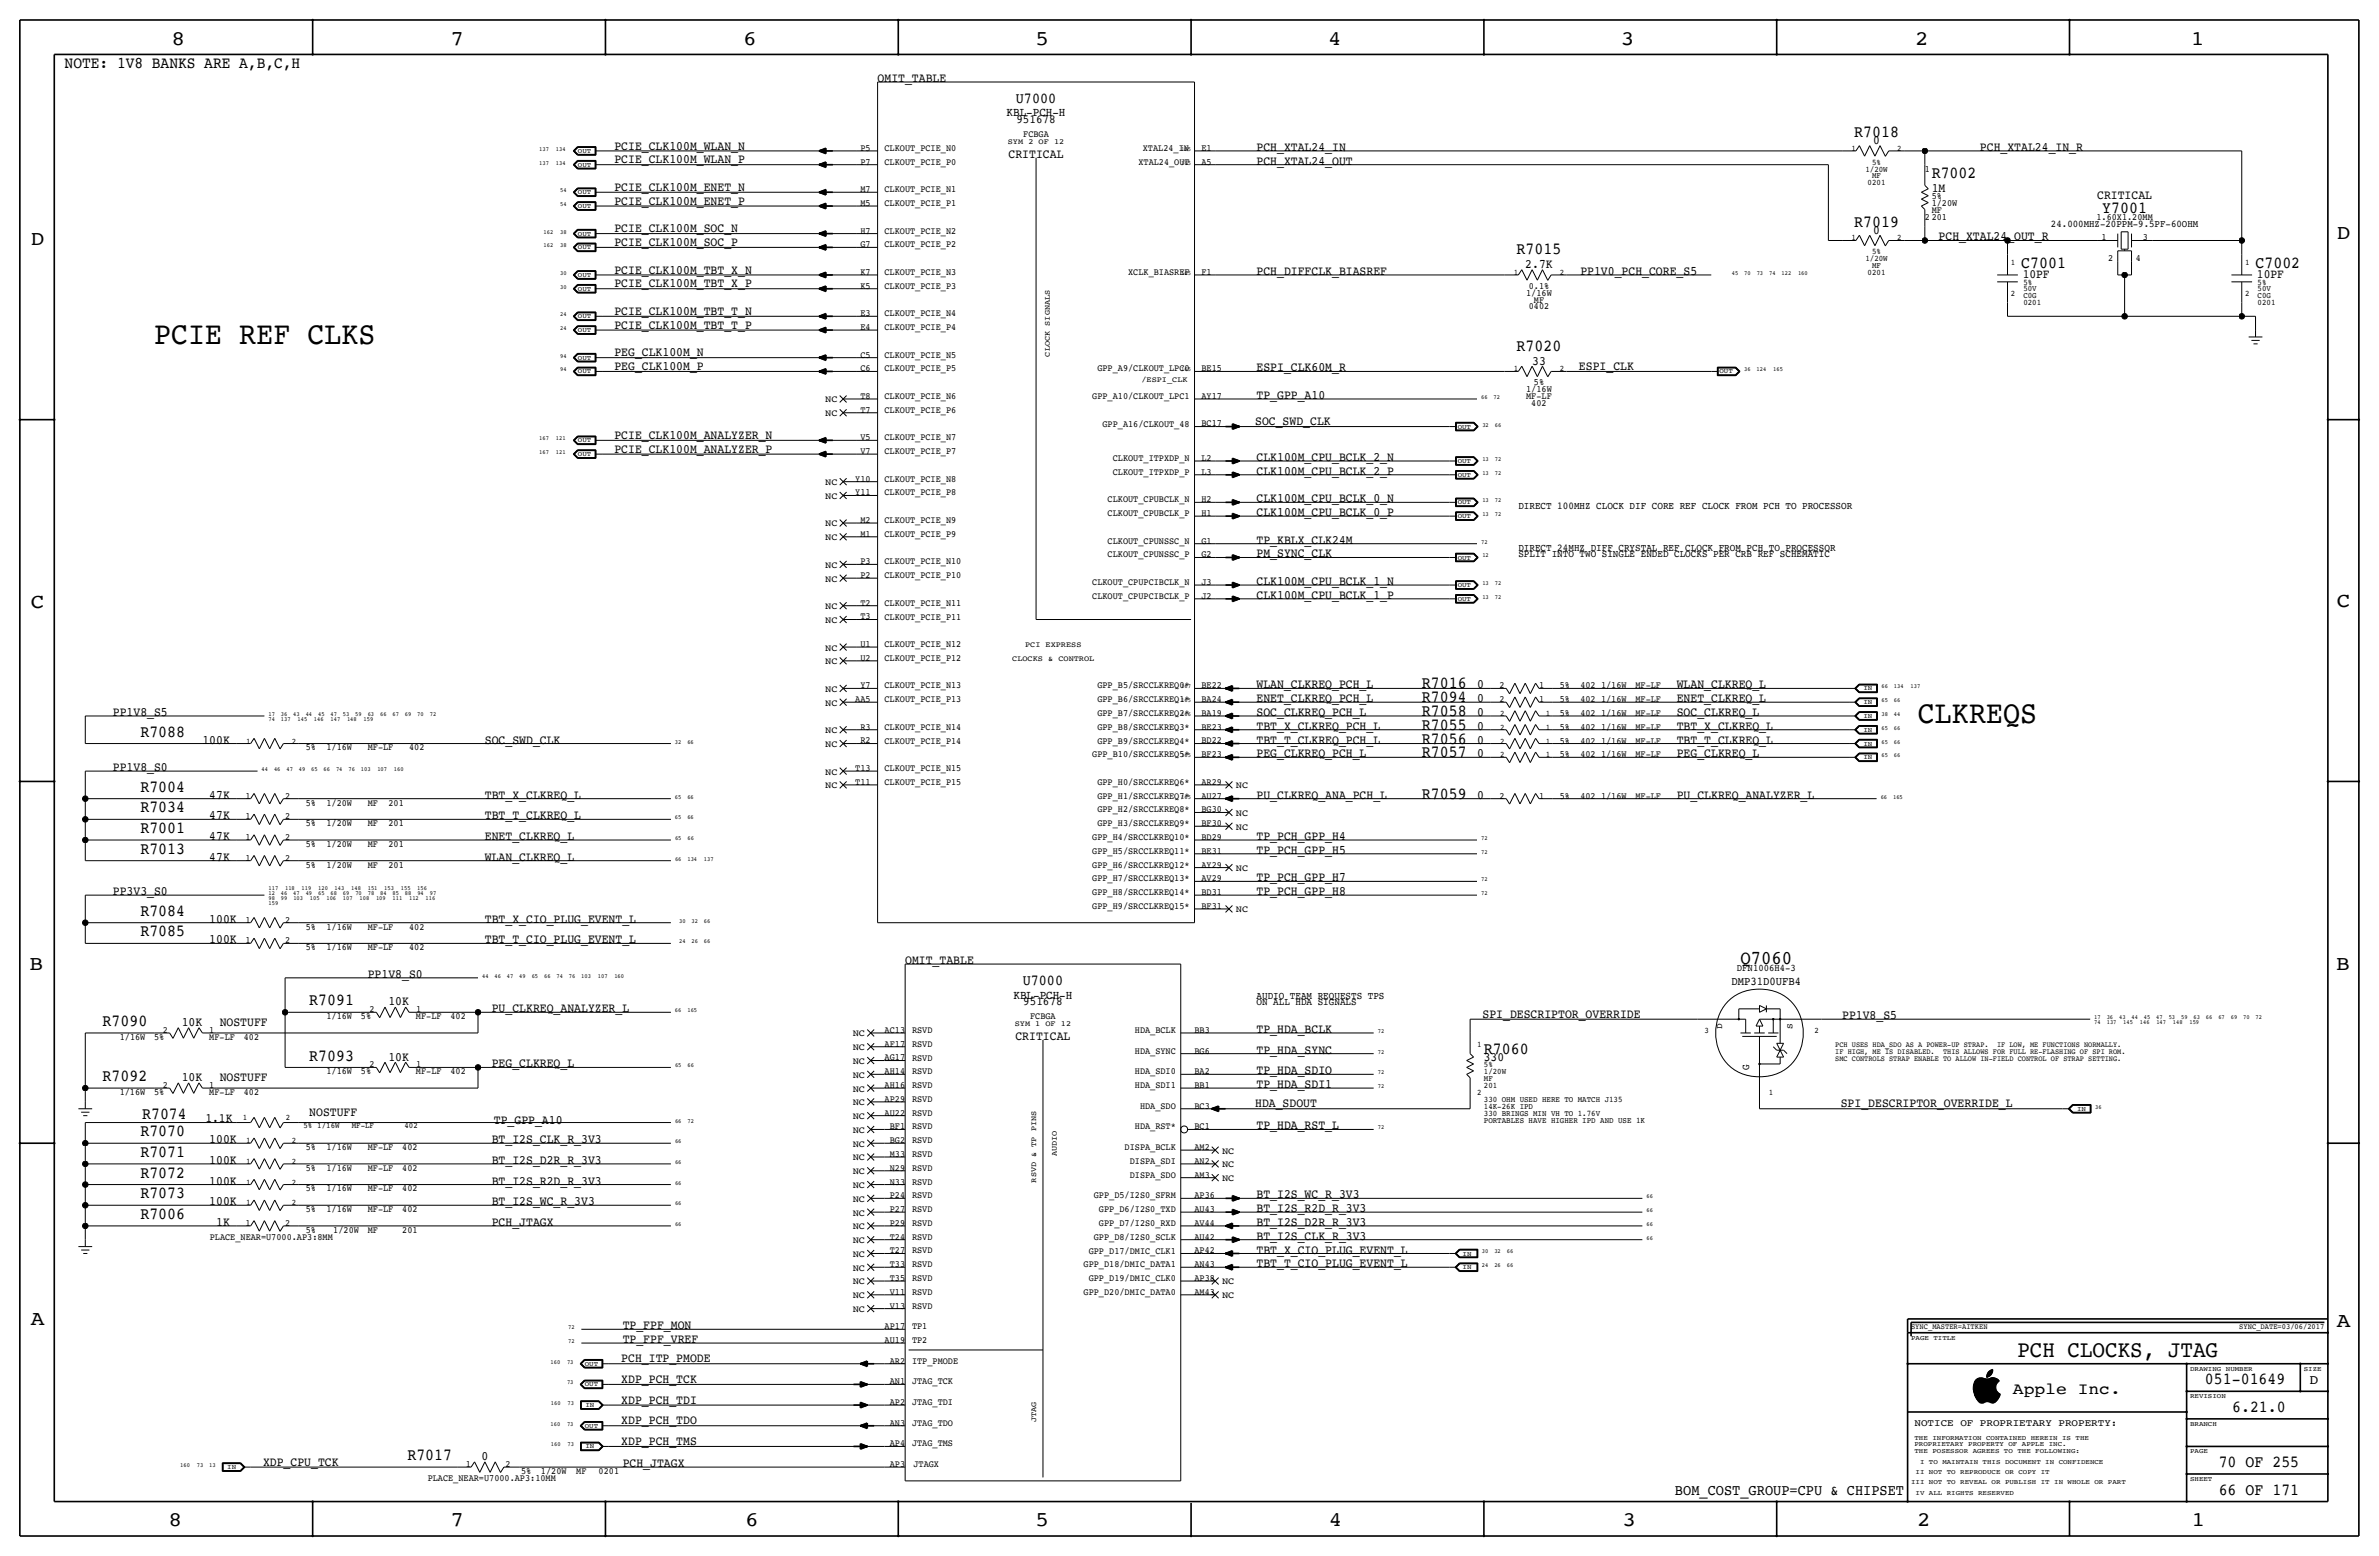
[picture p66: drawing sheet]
<svg xmlns="http://www.w3.org/2000/svg" width="877mm" height="574mm" viewBox="0 0 877 574" stroke-linecap="round" stroke-linejoin="round" font-family="sans-serif">
<defs><g id="words">
<g font-size="11.7">
<text x="56.8" y="126.7">PCIE REF CLKS</text>
<text x="707.1" y="266.4">CLKREQS</text>
</g>
<text font-size="8.6" x="743.7" y="500.1">PCH CLOCKS, JTAG</text>
<g font-size="7.6">
<text x="63.2" y="16.5">8</text>
<text x="166.1" y="16.5">7</text>
<text x="274" y="16.5">6</text>
<text x="381.7" y="16.5">5</text>
<text x="489.7" y="16.5">4</text>
<text x="597.6" y="16.5">3</text>
<text x="706.1" y="16.5">2</text>
<text x="807.7" y="16.5">1</text>
<text x="861.5" y="88.1">D</text>
<text x="11.4" y="90.4">D</text>
<text x="11.4" y="224.3">C</text>
<text x="861.5" y="223.8">C</text>
<text x="10.8" y="357.6">B</text>
<text x="861.3" y="357.4">B</text>
<text x="11.3" y="488.4">A</text>
<text x="861.5" y="489.2">A</text>
<text x="62.2" y="562.6">8</text>
<text x="166" y="562.6">7</text>
<text x="274.8" y="562.6">6</text>
<text x="381.7" y="562.6">5</text>
<text x="489.9" y="562.6">4</text>
<text x="598.1" y="562.6">3</text>
<text x="706.8" y="562.6">2</text>
<text x="807.9" y="562.6">1</text>
</g>
<text font-size="7.1" x="641.6" y="355.3">Q7060</text>
<g font-size="6.2">
<text x="683.6" y="50.5">R7018</text>
<text x="712.2" y="65.8">R7002</text>
<text x="683.6" y="83.6">R7019</text>
<text x="775" y="78.5">Y7001</text>
<text x="559.1" y="93.7">R7015</text>
<text x="745.2" y="98.8">C7001</text>
<text x="831.5" y="98.8">C7002</text>
<text x="559.1" y="129.3">R7020</text>
<text x="524.2" y="253.7">R7016</text>
<text x="524.2" y="263.9">R7058</text>
<text x="524.2" y="258.8">R7094</text>
<text x="524.2" y="269">R7055</text>
<text x="51.8" y="271.5">R7088</text>
<text x="524.2" y="274.1">R7056</text>
<text x="524.2" y="279.1">R7057</text>
<text x="51.8" y="291.8">R7004</text>
<text x="51.8" y="299.5">R7034</text>
<text x="524.2" y="294.4">R7059</text>
<text x="51.8" y="307.1">R7001</text>
<text x="51.8" y="314.7">R7013</text>
<text x="51.8" y="337.6">R7084</text>
<text x="51.8" y="345.2">R7085</text>
<text x="114" y="370.6">R7091</text>
<text x="37.8" y="378.2">R7090</text>
<text x="547.1" y="388.4">R7060</text>
<text x="114" y="390.9">R7093</text>
<text x="37.8" y="398.5">R7092</text>
<text x="52.4" y="412.5">R7074</text>
<text x="51.8" y="418.8">R7070</text>
<text x="51.8" y="426.5">R7071</text>
<text x="51.8" y="434.1">R7072</text>
<text x="51.8" y="441.7">R7073</text>
<text x="51.8" y="449.3">R7006</text>
<text x="812.9" y="510.3">051-01649</text>
<text x="822.9" y="520.4">6.21.0</text>
<text x="150.2" y="538.2">R7017</text>
<text x="818" y="540.8">70 OF 255</text>
<text x="818" y="550.9">66 OF 171</text>
</g>
<g font-size="6">
<text x="23.8" y="25.1">NOTE: 1V8 BANKS ARE A,B,C,H</text>
<text x="742.1" y="513.9">Apple Inc.</text>
</g>
<g font-size="5.6">
<text x="374.5" y="37.8">U7000</text>
<text x="377.1" y="363">U7000</text>
<text x="617.5" y="550.9">BOM_COST_GROUP=CPU &amp; CHIPSET</text>
</g>
<text font-size="5" x="851.5" y="510.3">D</text>
<g font-size="4.7">
<text x="323.5" y="30.2">OMIT_TABLE</text>
<text x="690.6" y="53.1">0</text>
<text x="226.5" y="55.1">PCIE_CLK100M_WLAN_N</text>
<text x="371.8" y="58.2">CRITICAL</text>
<text x="463.2" y="55.6">PCH_XTAL24_IN</text>
<text x="729.9" y="55.6">PCH_XTAL24_IN_R</text>
<text x="226.5" y="60.2">PCIE_CLK100M_WLAN_P</text>
<text x="463.2" y="60.7">PCH_XTAL24_OUT</text>
<text x="226.5" y="70.4">PCIE_CLK100M_ENET_N</text>
<text x="712.2" y="70.9">1M</text>
<text x="226.5" y="75.4">PCIE_CLK100M_ENET_P</text>
<text x="773.1" y="73.4">CRITICAL</text>
<text x="226.5" y="85.6">PCIE_CLK100M_SOC_N</text>
<text x="690.6" y="86.1">0</text>
<text x="714.7" y="88.6">PCH_XTAL24_OUT_R</text>
<text x="226.5" y="90.7">PCIE_CLK100M_SOC_P</text>
<text x="226.5" y="100.8">PCIE_CLK100M_TBT_X_N</text>
<text x="463.2" y="101.3">PCH_DIFFCLK_BIASREF</text>
<text x="562.3" y="98.8">2.7K</text>
<text x="582.6" y="101.3">PP1V0_PCH_CORE_S5</text>
<text x="226.5" y="105.9">PCIE_CLK100M_TBT_X_P</text>
<text x="745.7" y="102.6">10PF</text>
<text x="832.1" y="102.6">10PF</text>
<text x="226.5" y="116.1">PCIE_CLK100M_TBT_T_N</text>
<text x="226.5" y="121.2">PCIE_CLK100M_TBT_T_P</text>
<text x="226.5" y="131.3">PEG_CLK100M_N</text>
<text x="226.5" y="136.4">PEG_CLK100M_P</text>
<text x="463.2" y="136.9">ESPI_CLK60M_R</text>
<text x="564.9" y="134.4">33</text>
<text x="582.1" y="136.4">ESPI_CLK</text>
<text x="463.2" y="147.1">TP_GPP_A10</text>
<text x="226.5" y="161.8">PCIE_CLK100M_ANALYZER_N</text>
<text x="462.7" y="156.7">SOC_SWD_CLK</text>
<text x="226.5" y="166.9">PCIE_CLK100M_ANALYZER_P</text>
<text x="463.2" y="169.9">CLK100M_CPU_BCLK_2_N</text>
<text x="463.2" y="175">CLK100M_CPU_BCLK_2_P</text>
<text x="463.2" y="185.2">CLK100M_CPU_BCLK_0_N</text>
<text x="463.2" y="190.2">CLK100M_CPU_BCLK_0_P</text>
<text x="463.2" y="200.4">TP_KBLX_CLK24M</text>
<text x="463.2" y="205.5">PM_SYNC_CLK</text>
<text x="463.2" y="215.7">CLK100M_CPU_BCLK_1_N</text>
<text x="463.2" y="220.7">CLK100M_CPU_BCLK_1_P</text>
<text x="463.2" y="253.8">WLAN_CLKREQ_PCH_L</text>
<text x="544.5" y="253.7">0</text>
<text x="618.2" y="253.7">WLAN_CLKREQ_L</text>
<text x="41.6" y="263.9">PP1V8_S5</text>
<text x="463.2" y="263.9">SOC_CLKREQ_PCH_L</text>
<text x="463.2" y="258.8">ENET_CLKREQ_PCH_L</text>
<text x="544.5" y="263.9">0</text>
<text x="544.5" y="258.8">0</text>
<text x="618.2" y="263.9">SOC_CLKREQ_L</text>
<text x="618.2" y="258.8">ENET_CLKREQ_L</text>
<text x="463.2" y="269">TBT_X_CLKREQ_PCH_L</text>
<text x="544.5" y="269">0</text>
<text x="618.2" y="269">TBT_X_CLKREQ_L</text>
<text x="74.6" y="274.1">100K</text>
<text x="178.8" y="274.1">SOC_SWD_CLK</text>
<text x="463.2" y="274.1">TBT_T_CLKREQ_PCH_L</text>
<text x="544.5" y="274.1">0</text>
<text x="618.2" y="274.1">TBT_T_CLKREQ_L</text>
<text x="463.2" y="279.2">PEG_CLKREQ_PCH_L</text>
<text x="544.5" y="279.1">0</text>
<text x="618.2" y="279.2">PEG_CLKREQ_L</text>
<text x="41.6" y="284.2">PP1V8_S0</text>
<text x="77.2" y="294.4">47K</text>
<text x="178.8" y="294.4">TBT_X_CLKREQ_L</text>
<text x="463.2" y="294.4">PU_CLKREQ_ANA_PCH_L</text>
<text x="544.5" y="294.4">0</text>
<text x="618.2" y="294.4">PU_CLKREQ_ANALYZER_L</text>
<text x="77.2" y="302">47K</text>
<text x="178.8" y="302">TBT_T_CLKREQ_L</text>
<text x="77.2" y="309.6">47K</text>
<text x="178.8" y="309.6">ENET_CLKREQ_L</text>
<text x="463.2" y="309.6">TP_PCH_GPP_H4</text>
<text x="77.2" y="317.2">47K</text>
<text x="178.8" y="317.3">WLAN_CLKREQ_L</text>
<text x="463.2" y="314.7">TP_PCH_GPP_H5</text>
<text x="41.6" y="330">PP3V3_S0</text>
<text x="463.2" y="330">TP_PCH_GPP_H8</text>
<text x="463.2" y="324.9">TP_PCH_GPP_H7</text>
<text x="77.2" y="340.1">100K</text>
<text x="178.8" y="340.1">TBT_X_CIO_PLUG_EVENT_L</text>
<text x="77.2" y="347.7">100K</text>
<text x="178.8" y="347.7">TBT_T_CIO_PLUG_EVENT_L</text>
<text x="333.7" y="355.3">OMIT_TABLE</text>
<text x="135.6" y="360.4">PP1V8_S0</text>
<text x="143.2" y="370.6">10K</text>
<text x="181.3" y="373.2">PU_CLKREQ_ANALYZER_L</text>
<text x="546.6" y="375.2">SPI_DESCRIPTOR_OVERRIDE</text>
<text x="679.1" y="375.7">PP1V8_S5</text>
<text x="67" y="378.2">10K</text>
<text x="81" y="378.2">NOSTUFF</text>
<text x="374.4" y="383.3">CRITICAL</text>
<text x="463.2" y="380.8">TP_HDA_BCLK</text>
<text x="463.2" y="388.4">TP_HDA_SYNC</text>
<text x="143.2" y="390.9">10K</text>
<text x="181.3" y="393.4">PEG_CLKREQ_L</text>
<text x="463.2" y="396">TP_HDA_SDIO</text>
<text x="547.1" y="390.9">330</text>
<text x="67" y="398.5">10K</text>
<text x="81" y="398.5">NOSTUFF</text>
<text x="463.2" y="401.1">TP_HDA_SDI1</text>
<text x="75.7" y="413.5">1.1K</text>
<text x="114" y="411.2">NOSTUFF</text>
<text x="462.7" y="408.2">HDA_SDOUT</text>
<text x="678.6" y="408.2">SPI_DESCRIPTOR_OVERRIDE_L</text>
<text x="182.1" y="414.1">TP_GPP_A10</text>
<text x="463.2" y="416.3">TP_HDA_RST_L</text>
<text x="77.2" y="421.4">100K</text>
<text x="181.3" y="421.4">BT_I2S_CLK_R_3V3</text>
<text x="77.2" y="429">100K</text>
<text x="181.3" y="429">BT_I2S_D2R_R_3V3</text>
<text x="77.2" y="436.6">100K</text>
<text x="181.3" y="436.6">BT_I2S_R2D_R_3V3</text>
<text x="463.2" y="441.7">BT_I2S_WC_R_3V3</text>
<text x="77.2" y="444.2">100K</text>
<text x="181.3" y="444.3">BT_I2S_WC_R_3V3</text>
<text x="463.2" y="446.8">BT_I2S_R2D_R_3V3</text>
<text x="79.7" y="451.9">1K</text>
<text x="181.3" y="451.9">PCH_JTAGX</text>
<text x="463.2" y="451.9">BT_I2S_D2R_R_3V3</text>
<text x="463.2" y="457">BT_I2S_CLK_R_3V3</text>
<text x="463.2" y="467.1">TBT_T_CIO_PLUG_EVENT_L</text>
<text x="463.2" y="462">TBT_X_CIO_PLUG_EVENT_L</text>
<text x="229.6" y="490">TP_FPF_MON</text>
<text x="229.6" y="495.1">TP_FPF_VREF</text>
<text x="229.1" y="502.2">PCH_ITP_PMODE</text>
<text x="229.1" y="509.8">XDP_PCH_TCK</text>
<text x="229.1" y="517.4">XDP_PCH_TDI</text>
<text x="229.1" y="525">XDP_PCH_TDO</text>
<text x="229.1" y="532.6">XDP_PCH_TMS</text>
<text x="177.5" y="538.2">0</text>
<text x="97" y="540.3">XDP_CPU_TCK</text>
<text x="229.6" y="540.8">PCH_JTAGX</text>
</g>
<g font-size="4.5">
<text x="371.1" y="42.9">KBL-PCH-H</text>
<text x="374.7" y="45.5">951678</text>
<text x="373.6" y="368">KBL-PCH-H</text>
<text x="377.3" y="370.6">951678</text>
</g>
<text font-size="4.4" x="638.4" y="363">DMP31D0UFB4</text>
<text font-size="3.9" x="644.9" y="394.5" transform="rotate(-90 644.9 394.5)">G</text>
<g font-size="3.8">
<text x="756.1" y="83.6">24.000MHZ-20PPM-9.5PF-60OHM</text>
<text x="559.8" y="187.7">DIRECT 100MHZ CLOCK DIF CORE REF CLOCK FROM PCH TO PROCESSOR</text>
<text x="559.8" y="202.9">DIRECT 24MHZ DIFF CRYSTAL REF CLOCK FROM PCH TO PROCESSOR</text>
<text x="559.8" y="205.5">SPLIT INTO TWO SINGLE ENDED CLOCKS PER CRB REF SCHEMATIC</text>
<text x="463.2" y="370.6">ON ALL HDA SIGNALS</text>
<text x="463.2" y="368">AUDIO TEAM REQUESTS TPS</text>
</g>
<g font-size="3.7">
<text x="640.4" y="357.9">DFN1006H4-3</text>
<text x="705.8" y="525.5">NOTICE OF PROPRIETARY PROPERTY:</text>
</g>
<g font-size="3.5">
<text x="377.2" y="50.5">FCBGA</text>
<text x="317.2" y="55.6">P5</text>
<text x="326.1" y="55.6">CLKOUT_PCIE_N0</text>
<text x="421.3" y="55.6">XTAL24_IN</text>
<text x="442.9" y="55.6">E1</text>
<text x="317.2" y="60.7">P7</text>
<text x="326.1" y="60.7">CLKOUT_PCIE_P0</text>
<text x="419.7" y="60.7">XTAL24_OUT</text>
<text x="442.9" y="60.7">A5</text>
<text x="709.6" y="63.2">1</text>
<text x="317.2" y="70.8">M7</text>
<text x="326.1" y="70.9">CLKOUT_PCIE_N1</text>
<text x="317.2" y="75.9">M5</text>
<text x="326.1" y="75.9">CLKOUT_PCIE_P1</text>
<text x="712.2" y="75.9">1/20W</text>
<text x="712.2" y="73.4">5%</text>
<text x="709.6" y="81">2</text>
<text x="712.2" y="78.5">MF</text>
<text x="712.2" y="81">201</text>
<text x="772.9" y="81">1.60X1.20MM</text>
<text x="317.2" y="86.1">H7</text>
<text x="326.1" y="86.1">CLKOUT_PCIE_N2</text>
<text x="774.7" y="88.6">1</text>
<text x="790" y="88.6">3</text>
<text x="317.2" y="91.2">G7</text>
<text x="326.1" y="91.2">CLKOUT_PCIE_P2</text>
<text x="317.2" y="101.3">K7</text>
<text x="326.1" y="101.3">CLKOUT_PCIE_N3</text>
<text x="415.9" y="101.3">XCLK_BIASREF</text>
<text x="442.9" y="101.3">F1</text>
<text x="777.3" y="96.3">2</text>
<text x="787.4" y="96.3">4</text>
<text x="317.2" y="106.4">K5</text>
<text x="326.1" y="106.4">CLKOUT_PCIE_P3</text>
<text x="563.6" y="106.4">0.1%</text>
<text x="562.7" y="109">1/16W</text>
<text x="565.5" y="111.5">MF</text>
<text x="317.2" y="116.5">E3</text>
<text x="326.1" y="116.6">CLKOUT_PCIE_N4</text>
<text x="563.6" y="114">0402</text>
<text x="317.2" y="121.6">E4</text>
<text x="326.1" y="121.7">CLKOUT_PCIE_P4</text>
<text x="317.2" y="131.8">C5</text>
<text x="326.1" y="131.8">CLKOUT_PCIE_N5</text>
<text x="317.2" y="136.9">C6</text>
<text x="326.1" y="136.9">CLKOUT_PCIE_P5</text>
<text x="404.6" y="136.9">GPP_A9/CLKOUT_LPC0</text>
<text x="442.9" y="136.9">BE15</text>
<text x="565.5" y="142">5%</text>
<text x="304.2" y="148.3">NC</text>
<text x="317.2" y="147">T8</text>
<text x="326.1" y="147.1">CLKOUT_PCIE_N6</text>
<text x="402.7" y="147.1">GPP_A10/CLKOUT_LPC1</text>
<text x="442.9" y="147">AY17</text>
<text x="562.7" y="144.5">1/16W</text>
<text x="562.7" y="147.1">MF-LF</text>
<text x="564.5" y="149.6">402</text>
<text x="304.2" y="153.4">NC</text>
<text x="317.2" y="152.1">T7</text>
<text x="326.1" y="152.1">CLKOUT_PCIE_P6</text>
<text x="406.5" y="157.2">GPP_A16/CLKOUT_48</text>
<text x="442.9" y="157.2">BC17</text>
<text x="317.2" y="167.4">V7</text>
<text x="317.2" y="162.3">V5</text>
<text x="326.1" y="162.3">CLKOUT_PCIE_N7</text>
<text x="326.1" y="167.4">CLKOUT_PCIE_P7</text>
<text x="410.2" y="169.9">CLKOUT_ITPXDP_N</text>
<text x="442.9" y="169.9">L2</text>
<text x="304.2" y="178.8">NC</text>
<text x="315.3" y="177.5">Y10</text>
<text x="326.1" y="177.5">CLKOUT_PCIE_N8</text>
<text x="410.2" y="175">CLKOUT_ITPXDP_P</text>
<text x="442.9" y="175">L3</text>
<text x="304.2" y="183.9">NC</text>
<text x="315.3" y="182.6">Y11</text>
<text x="326.1" y="182.6">CLKOUT_PCIE_P8</text>
<text x="408.4" y="185.2">CLKOUT_CPUBCLK_N</text>
<text x="442.9" y="185.1">H2</text>
<text x="408.4" y="190.2">CLKOUT_CPUBCLK_P</text>
<text x="442.9" y="190.2">H1</text>
<text x="304.2" y="194.1">NC</text>
<text x="317.2" y="197.8">M1</text>
<text x="317.2" y="192.8">M2</text>
<text x="326.1" y="197.9">CLKOUT_PCIE_P9</text>
<text x="326.1" y="192.8">CLKOUT_PCIE_N9</text>
<text x="304.2" y="199.1">NC</text>
<text x="408.4" y="200.4">CLKOUT_CPUNSSC_N</text>
<text x="442.9" y="200.4">G1</text>
<text x="304.2" y="209.3">NC</text>
<text x="317.2" y="208">P3</text>
<text x="326.1" y="208">CLKOUT_PCIE_N10</text>
<text x="408.4" y="205.5">CLKOUT_CPUNSSC_P</text>
<text x="442.9" y="205.4">G2</text>
<text x="304.2" y="214.4">NC</text>
<text x="317.2" y="213.1">P2</text>
<text x="326.1" y="213.1">CLKOUT_PCIE_P10</text>
<text x="402.7" y="215.6">CLKOUT_CPUPCIBCLK_N</text>
<text x="442.9" y="215.6">J3</text>
<text x="402.7" y="220.7">CLKOUT_CPUPCIBCLK_P</text>
<text x="442.9" y="220.7">J2</text>
<text x="304.2" y="224.5">NC</text>
<text x="317.2" y="223.2">T2</text>
<text x="326.1" y="223.3">CLKOUT_PCIE_N11</text>
<text x="304.2" y="229.6">NC</text>
<text x="317.2" y="228.3">T3</text>
<text x="326.1" y="228.3">CLKOUT_PCIE_P11</text>
<text x="304.2" y="239.8">NC</text>
<text x="317.2" y="238.5">U1</text>
<text x="326.1" y="238.5">CLKOUT_PCIE_N12</text>
<text x="304.2" y="244.9">NC</text>
<text x="317.2" y="243.6">U2</text>
<text x="326.1" y="243.6">CLKOUT_PCIE_P12</text>
<text x="304.2" y="255">NC</text>
<text x="317.2" y="253.7">Y7</text>
<text x="326.1" y="253.7">CLKOUT_PCIE_N13</text>
<text x="404.6" y="253.7">GPP_B5/SRCCLKREQ0*</text>
<text x="442.9" y="253.7">BE22</text>
<text x="552.8" y="253.7">2</text>
<text x="567.4" y="253.7">1</text>
<text x="575" y="253.7">5%</text>
<text x="582.6" y="253.7">402</text>
<text x="590.2" y="253.7">1/16W</text>
<text x="602.9" y="253.7">MF-LF</text>
<text x="304.2" y="260.1">NC</text>
<text x="315.3" y="258.8">AA5</text>
<text x="326.1" y="258.8">CLKOUT_PCIE_P13</text>
<text x="404.6" y="258.8">GPP_B6/SRCCLKREQ1*</text>
<text x="404.6" y="263.9">GPP_B7/SRCCLKREQ2*</text>
<text x="442.9" y="263.9">BA19</text>
<text x="442.9" y="258.8">BA24</text>
<text x="552.8" y="258.8">2</text>
<text x="567.4" y="258.8">1</text>
<text x="575" y="258.8">5%</text>
<text x="575" y="263.9">5%</text>
<text x="582.6" y="258.8">402</text>
<text x="582.6" y="263.9">402</text>
<text x="590.2" y="258.8">1/16W</text>
<text x="590.2" y="263.9">1/16W</text>
<text x="602.9" y="263.9">MF-LF</text>
<text x="602.9" y="258.8">MF-LF</text>
<text x="317.2" y="269">R3</text>
<text x="326.1" y="269">CLKOUT_PCIE_N14</text>
<text x="404.6" y="269">GPP_B8/SRCCLKREQ3*</text>
<text x="442.9" y="269">BE23</text>
<text x="575" y="269">5%</text>
<text x="582.6" y="269">402</text>
<text x="590.2" y="269">1/16W</text>
<text x="602.9" y="269">MF-LF</text>
<text x="304.2" y="275.3">NC</text>
<text x="304.2" y="270.3">NC</text>
<text x="317.2" y="274">R2</text>
<text x="326.1" y="274.1">CLKOUT_PCIE_P14</text>
<text x="404.6" y="274.1">GPP_B9/SRCCLKREQ4*</text>
<text x="442.9" y="274">BD22</text>
<text x="575" y="274.1">5%</text>
<text x="582.6" y="274.1">402</text>
<text x="590.2" y="274.1">1/16W</text>
<text x="602.9" y="274.1">MF-LF</text>
<text x="112.7" y="276.6">5%</text>
<text x="120.3" y="276.6">1/16W</text>
<text x="135.6" y="276.6">MF-LF</text>
<text x="150.8" y="276.6">402</text>
<text x="402.7" y="279.1">GPP_B10/SRCCLKREQ5*</text>
<text x="442.9" y="279.1">BF23</text>
<text x="575" y="279.1">5%</text>
<text x="582.6" y="279.1">402</text>
<text x="590.2" y="279.1">1/16W</text>
<text x="602.9" y="279.1">MF-LF</text>
<text x="304.2" y="285.5">NC</text>
<text x="315.3" y="284.2">T13</text>
<text x="326.1" y="284.2">CLKOUT_PCIE_N15</text>
<text x="304.2" y="290.6">NC</text>
<text x="315.3" y="289.3">T11</text>
<text x="326.1" y="289.3">CLKOUT_PCIE_P15</text>
<text x="404.6" y="289.3">GPP_H0/SRCCLKREQ6*</text>
<text x="442.9" y="289.3">AR29</text>
<text x="455.6" y="290.6">NC</text>
<text x="90.5" y="294.4">1</text>
<text x="105.1" y="294.4">2</text>
<text x="112.7" y="296.9">5%</text>
<text x="120.4" y="296.9">1/20W</text>
<text x="135.6" y="296.9">MF</text>
<text x="143.2" y="296.9">201</text>
<text x="404.6" y="294.4">GPP_H1/SRCCLKREQ7*</text>
<text x="404.6" y="299.5">GPP_H2/SRCCLKREQ8*</text>
<text x="442.9" y="299.5">BG30</text>
<text x="442.9" y="294.4">AU27</text>
<text x="552.8" y="294.4">2</text>
<text x="567.4" y="294.4">1</text>
<text x="575" y="294.4">5%</text>
<text x="582.6" y="294.4">402</text>
<text x="590.2" y="294.4">1/16W</text>
<text x="602.9" y="294.4">MF-LF</text>
<text x="90.5" y="302">1</text>
<text x="105.1" y="302">2</text>
<text x="112.7" y="304.5">5%</text>
<text x="120.3" y="304.5">1/20W</text>
<text x="135.6" y="304.5">MF</text>
<text x="143.2" y="304.5">201</text>
<text x="404.6" y="304.5">GPP_H3/SRCCLKREQ9*</text>
<text x="442.9" y="304.5">BF30</text>
<text x="455.6" y="300.7">NC</text>
<text x="455.6" y="305.8">NC</text>
<text x="90.5" y="309.6">1</text>
<text x="105.1" y="309.6">2</text>
<text x="402.7" y="309.6">GPP_H4/SRCCLKREQ10*</text>
<text x="442.9" y="309.6">BD29</text>
<text x="90.5" y="317.2">1</text>
<text x="105.1" y="317.2">2</text>
<text x="112.7" y="312.2">5%</text>
<text x="120.3" y="312.2">1/20W</text>
<text x="135.6" y="312.2">MF</text>
<text x="143.2" y="312.2">201</text>
<text x="402.7" y="314.7">GPP_H5/SRCCLKREQ11*</text>
<text x="442.9" y="314.7">BE31</text>
<text x="112.7" y="319.8">5%</text>
<text x="120.3" y="319.8">1/20W</text>
<text x="135.6" y="319.8">MF</text>
<text x="143.2" y="319.8">201</text>
<text x="402.7" y="319.8">GPP_H6/SRCCLKREQ12*</text>
<text x="442.9" y="319.8">AY29</text>
<text x="455.6" y="321.1">NC</text>
<text x="402.7" y="329.9">GPP_H8/SRCCLKREQ14*</text>
<text x="402.7" y="324.9">GPP_H7/SRCCLKREQ13*</text>
<text x="442.9" y="329.9">BD31</text>
<text x="442.9" y="324.9">AV29</text>
<text x="402.7" y="335">GPP_H9/SRCCLKREQ15*</text>
<text x="442.9" y="335">BF31</text>
<text x="90.5" y="340.1">1</text>
<text x="105.1" y="340.1">2</text>
<text x="455.6" y="336.3">NC</text>
<text x="90.5" y="347.7">1</text>
<text x="105.1" y="347.7">2</text>
<text x="112.7" y="342.6">5%</text>
<text x="120.3" y="342.6">1/16W</text>
<text x="135.6" y="342.6">MF-LF</text>
<text x="150.8" y="342.6">402</text>
<text x="112.7" y="350.3">5%</text>
<text x="120.3" y="350.3">1/16W</text>
<text x="135.6" y="350.3">MF-LF</text>
<text x="150.8" y="350.3">402</text>
<text x="120.3" y="375.7">1/16W</text>
<text x="133" y="375.7">5%</text>
<text x="136.2" y="373.1">2</text>
<text x="153.4" y="375.7">MF-LF</text>
<text x="153.4" y="373.1">1</text>
<text x="166.1" y="375.7">402</text>
<text x="379.8" y="375.7">FCBGA</text>
<text x="44.1" y="383.3">1/16W</text>
<text x="56.8" y="383.3">5%</text>
<text x="60" y="380.7">2</text>
<text x="77.2" y="383.3">MF-LF</text>
<text x="77.2" y="380.7">1</text>
<text x="89.9" y="383.3">402</text>
<text x="314.4" y="382">NC</text>
<text x="326.1" y="380.7">AC13</text>
<text x="336.2" y="380.7">RSVD</text>
<text x="418.4" y="380.8">HDA_BCLK</text>
<text x="440.4" y="380.7">BB3</text>
<text x="314.4" y="387.1">NC</text>
<text x="326.1" y="385.8">AF17</text>
<text x="336.2" y="385.8">RSVD</text>
<text x="418.4" y="388.4">HDA_SYNC</text>
<text x="440.4" y="388.3">BG6</text>
<text x="120.3" y="396">1/16W</text>
<text x="133" y="396">5%</text>
<text x="136.2" y="393.4">2</text>
<text x="153.4" y="396">MF-LF</text>
<text x="153.4" y="393.4">1</text>
<text x="166.1" y="396">402</text>
<text x="314.4" y="392.2">NC</text>
<text x="326.1" y="396">AH14</text>
<text x="326.1" y="390.9">AG17</text>
<text x="336.2" y="390.9">RSVD</text>
<text x="336.2" y="396">RSVD</text>
<text x="418.4" y="396">HDA_SDI0</text>
<text x="440.4" y="396">BA2</text>
<text x="60" y="401.1">2</text>
<text x="77.2" y="401.1">1</text>
<text x="314.4" y="397.3">NC</text>
<text x="326.1" y="401">AH16</text>
<text x="336.2" y="401.1">RSVD</text>
<text x="418.4" y="401.1">HDA_SDI1</text>
<text x="440.4" y="401">BB1</text>
<text x="44.1" y="403.6">1/16W</text>
<text x="56.8" y="403.6">5%</text>
<text x="77.2" y="403.6">MF-LF</text>
<text x="89.9" y="403.6">402</text>
<text x="314.4" y="407.4">NC</text>
<text x="314.4" y="402.3">NC</text>
<text x="326.1" y="406.1">AP29</text>
<text x="336.2" y="406.2">RSVD</text>
<text x="314.4" y="412.5">NC</text>
<text x="326.1" y="411.2">AU22</text>
<text x="336.2" y="411.2">RSVD</text>
<text x="420.3" y="408.7">HDA_SDO</text>
<text x="440.4" y="408.7">BC3</text>
<text x="314.4" y="417.6">NC</text>
<text x="328" y="416.3">BF1</text>
<text x="336.2" y="416.3">RSVD</text>
<text x="418.4" y="416.3">HDA_RST*</text>
<text x="440.4" y="416.3">BC1</text>
<text x="112.7" y="423.9">5%</text>
<text x="120.3" y="423.9">1/16W</text>
<text x="135.6" y="423.9">MF-LF</text>
<text x="148.3" y="423.9">402</text>
<text x="314.4" y="422.7">NC</text>
<text x="328" y="421.4">BG2</text>
<text x="336.2" y="421.4">RSVD</text>
<text x="414.6" y="423.9">DISPA_BCLK</text>
<text x="440.4" y="423.9">AM2</text>
<text x="450.5" y="425.2">NC</text>
<text x="112.7" y="431.5">5%</text>
<text x="120.3" y="431.5">1/16W</text>
<text x="135.6" y="431.5">MF-LF</text>
<text x="148.3" y="431.5">402</text>
<text x="314.4" y="427.7">NC</text>
<text x="328" y="431.5">N29</text>
<text x="328" y="426.5">M33</text>
<text x="336.2" y="426.5">RSVD</text>
<text x="336.2" y="431.5">RSVD</text>
<text x="416.5" y="429">DISPA_SDI</text>
<text x="440.4" y="429">AN2</text>
<text x="450.5" y="430.3">NC</text>
<text x="314.4" y="437.9">NC</text>
<text x="314.4" y="432.8">NC</text>
<text x="328" y="436.6">N33</text>
<text x="336.2" y="436.6">RSVD</text>
<text x="416.5" y="434.1">DISPA_SDO</text>
<text x="440.4" y="434.1">AM3</text>
<text x="450.5" y="435.4">NC</text>
<text x="112.7" y="439.2">5%</text>
<text x="120.3" y="439.2">1/16W</text>
<text x="135.6" y="439.2">MF-LF</text>
<text x="148.3" y="439.2">402</text>
<text x="314.4" y="443">NC</text>
<text x="328" y="441.7">P24</text>
<text x="336.2" y="441.7">RSVD</text>
<text x="403.3" y="441.7">GPP_D5/I2S0_SFRM</text>
<text x="440.4" y="441.7">AP36</text>
<text x="112.7" y="446.8">5%</text>
<text x="120.3" y="446.8">1/16W</text>
<text x="135.6" y="446.8">MF-LF</text>
<text x="148.3" y="446.8">402</text>
<text x="314.4" y="448.1">NC</text>
<text x="328" y="446.8">P27</text>
<text x="336.2" y="446.8">RSVD</text>
<text x="405.2" y="446.8">GPP_D6/I2S0_TXD</text>
<text x="440.4" y="446.8">AU43</text>
<text x="90.5" y="451.9">1</text>
<text x="105.1" y="451.9">2</text>
<text x="112.7" y="454.4">5%</text>
<text x="122.9" y="454.4">1/20W</text>
<text x="135.6" y="454.4">MF</text>
<text x="148.3" y="454.4">201</text>
<text x="314.4" y="453.1">NC</text>
<text x="328" y="451.9">P29</text>
<text x="336.2" y="451.9">RSVD</text>
<text x="405.2" y="451.9">GPP_D7/I2S0_RXD</text>
<text x="440.4" y="451.8">AV44</text>
<text x="77.3" y="456.9">PLACE_NEAR=U7000.AP3:8MM</text>
<text x="314.4" y="458.2">NC</text>
<text x="328" y="456.9">T24</text>
<text x="336.2" y="457">RSVD</text>
<text x="403.3" y="457">GPP_D8/I2S0_SCLK</text>
<text x="440.4" y="456.9">AU42</text>
<text x="314.4" y="463.3">NC</text>
<text x="328" y="467.1">T33</text>
<text x="328" y="462">T27</text>
<text x="336.2" y="462">RSVD</text>
<text x="336.2" y="467.1">RSVD</text>
<text x="399.5" y="467.1">GPP_D18/DMIC_DATA1</text>
<text x="401.4" y="462">GPP_D17/DMIC_CLK1</text>
<text x="440.4" y="467.1">AN43</text>
<text x="440.4" y="462">AP42</text>
<text x="314.4" y="473.5">NC</text>
<text x="314.4" y="468.4">NC</text>
<text x="328" y="472.2">T35</text>
<text x="336.2" y="472.2">RSVD</text>
<text x="401.4" y="472.2">GPP_D19/DMIC_CLK0</text>
<text x="440.4" y="472.2">AP38</text>
<text x="450.5" y="473.5">NC</text>
<text x="314.4" y="478.5">NC</text>
<text x="328" y="477.3">V11</text>
<text x="336.2" y="477.3">RSVD</text>
<text x="399.5" y="477.3">GPP_D20/DMIC_DATA0</text>
<text x="440.4" y="477.2">AM43</text>
<text x="450.5" y="478.5">NC</text>
<text x="314.4" y="483.6">NC</text>
<text x="328" y="482.3">V13</text>
<text x="336.2" y="482.4">RSVD</text>
<text x="326.1" y="490">AP17</text>
<text x="336.2" y="490">TP1</text>
<text x="326.1" y="495">AU19</text>
<text x="336.2" y="495.1">TP2</text>
<text x="328" y="502.6">AR2</text>
<text x="336.2" y="502.7">ITP_PMODE</text>
<text x="328" y="510.3">AN1</text>
<text x="336.2" y="510.3">JTAG_TCK</text>
<text x="328" y="517.9">AP2</text>
<text x="336.2" y="517.9">JTAG_TDI</text>
<text x="328" y="525.5">AN3</text>
<text x="336.2" y="525.5">JTAG_TDO</text>
<text x="328" y="533.1">AP4</text>
<text x="336.2" y="533.1">JTAG_TMS</text>
<text x="157.7" y="545.8">PLACE_NEAR=U7000.AP3:10MM</text>
<text x="171.8" y="540.8">1</text>
<text x="186.4" y="540.8">2</text>
<text x="192.1" y="543.3">5%</text>
<text x="199.4" y="543.3">1/20W</text>
<text x="212.4" y="543.3">MF</text>
<text x="220.7" y="543.3">0201</text>
<text x="328" y="540.7">AP3</text>
<text x="336.8" y="540.8">JTAGX</text>
</g>
<g font-size="3.2">
<text x="634.9" y="379.3" transform="rotate(-90 634.9 379.3)">D</text>
<text x="660.9" y="379.3" transform="rotate(-90 660.9 379.3)">S</text>
</g>
<g font-size="3.1">
<text x="682.6" y="55.6">1</text>
<text x="699.5" y="55.6">2</text>
<text x="687.7" y="63.2">1/20W</text>
<text x="690.2" y="65.8">MF</text>
<text x="690.2" y="60.7">5%</text>
<text x="688.5" y="68.3">0201</text>
<text x="682.6" y="88.6">1</text>
<text x="699.5" y="88.6">2</text>
<text x="690.2" y="93.7">5%</text>
<text x="558.1" y="101.3">1</text>
<text x="575" y="101.3">2</text>
<text x="687.7" y="96.3">1/20W</text>
<text x="688.5" y="101.3">0201</text>
<text x="690.2" y="98.8">MF</text>
<text x="741.4" y="97.5">1</text>
<text x="827.7" y="97.5">1</text>
<text x="745.9" y="105.2">5%</text>
<text x="745.9" y="107.4">50V</text>
<text x="832.3" y="107.4">50V</text>
<text x="832.3" y="105.2">5%</text>
<text x="741.4" y="109">2</text>
<text x="745.9" y="110">C0G</text>
<text x="745.9" y="112.5">0201</text>
<text x="827.7" y="109">2</text>
<text x="832.3" y="112.5">0201</text>
<text x="832.3" y="110">C0G</text>
<text x="558.1" y="136.9">1</text>
<text x="575" y="136.9">2</text>
<text x="553" y="263.9">2</text>
<text x="569.9" y="263.9">1</text>
<text x="553" y="269">2</text>
<text x="569.9" y="269">1</text>
<text x="90.8" y="274.1">1</text>
<text x="107.6" y="274.1">2</text>
<text x="553" y="274.1">2</text>
<text x="569.9" y="274.1">1</text>
<text x="553" y="279.1">2</text>
<text x="569.9" y="279.1">1</text>
<text x="628.3" y="380.7">3</text>
<text x="669" y="380.7">2</text>
<text x="544.5" y="385.8">1</text>
<text x="547.1" y="396">1/20W</text>
<text x="547.1" y="393.4">5%</text>
<text x="547.1" y="398.5">MF</text>
<text x="547.1" y="401.1">201</text>
<text x="544.5" y="403.6">2</text>
<text x="547.1" y="406.1">330 OHM USED HERE TO MATCH J135</text>
<text x="652.1" y="403.6">1</text>
<text x="89.5" y="413">1</text>
<text x="105.4" y="413">2</text>
<text x="547.1" y="413.8">PORTABLES HAVE HIGHER IPD AND USE 1K</text>
<text x="547.1" y="411.2">330 BRINGS MIN VH TO 1.76V</text>
<text x="547.1" y="408.7">14K-26K IPD</text>
<text x="111.8" y="415.8">5% 1/16W</text>
<text x="129.7" y="415.8">MF-LF</text>
<text x="149.1" y="415.8">402</text>
<text x="90.8" y="421.4">1</text>
<text x="107.6" y="421.4">2</text>
<text x="90.8" y="429">1</text>
<text x="107.6" y="429">2</text>
<text x="90.8" y="436.6">1</text>
<text x="107.6" y="436.6">2</text>
<text x="90.8" y="444.2">1</text>
<text x="107.6" y="444.2">2</text>
</g>
<g font-size="2.9">
<text x="371.6" y="53.1">SYM 2 OF 12</text>
<text x="387" y="131.4" transform="rotate(-90 387 131.4)">CLOCK SIGNALS</text>
<text x="420.8" y="140.7">/ESPI_CLK</text>
<text x="377.9" y="238.5">PCI EXPRESS</text>
<text x="373.2" y="243.6">CLOCKS &amp; CONTROL</text>
<text x="374.1" y="378.2">SYM 1 OF 12</text>
<text x="676.6" y="385.8">PCH USES HDA_SDO AS A POWER-UP STRAP.</text>
<text x="676.6" y="388.4">IF HIGH, ME IS DISABLED.</text>
<text x="716.4" y="388.4">THIS ALLOWS FOR FULL RE-FLASHING OF SPI ROM.</text>
<text x="736.2" y="385.8">IF LOW, ME FUNCTIONS NORMALLY.</text>
<text x="676.6" y="390.9">SMC CONTROLS STRAP ENABLE TO ALLOW IN-FIELD CONTROL OF STRAP SETTING.</text>
<text x="389.6" y="426.1" transform="rotate(-90 389.6 426.1)">AUDIO</text>
<text x="382" y="435.9" transform="rotate(-90 382 435.9)">RSVD &amp; TP PINS</text>
<text x="704.5" y="490">SYNC_MASTER=AITKEN</text>
<text x="825.6" y="490">SYNC_DATE=03/06/2017</text>
<text x="382" y="524.2" transform="rotate(-90 382 524.2)">JTAG</text>
</g>
<g font-size="2.5">
<text x="213.1" y="56.4">OUT</text>
<text x="213.1" y="61.5">OUT</text>
<text x="213.1" y="71.6">OUT</text>
<text x="213.1" y="76.7">OUT</text>
<text x="213.1" y="86.9">OUT</text>
<text x="213.1" y="91.9">OUT</text>
<text x="213.1" y="107.2">OUT</text>
<text x="213.1" y="102.1">OUT</text>
<text x="213.1" y="117.3">OUT</text>
<text x="213.1" y="122.4">OUT</text>
<text x="213.1" y="137.7">OUT</text>
<text x="213.1" y="132.6">OUT</text>
<text x="633.9" y="137.7">OUT</text>
<text x="537.4" y="158">OUT</text>
<text x="213.1" y="163.1">OUT</text>
<text x="213.1" y="168.1">OUT</text>
<text x="537.4" y="170.7">OUT</text>
<text x="537.4" y="175.8">OUT</text>
<text x="537.4" y="185.9">OUT</text>
<text x="537.4" y="191">OUT</text>
<text x="537.4" y="206.2">OUT</text>
<text x="537.4" y="221.5">OUT</text>
<text x="537.4" y="216.4">OUT</text>
<text x="687" y="254.5">IN</text>
<text x="687" y="259.6">IN</text>
<text x="687" y="264.7">IN</text>
<text x="687" y="269.7">IN</text>
<text x="687" y="274.8">IN</text>
<text x="687" y="279.9">IN</text>
<text x="765.8" y="409.4">IN</text>
<text x="539.2" y="467.9">IN</text>
<text x="539.2" y="462.8">IN</text>
<text x="704.5" y="493.8">PAGE TITLE</text>
<text x="215.6" y="503.4">OUT</text>
<text x="807.4" y="505.2">DRAWING NUMBER</text>
<text x="849.3" y="505.2">SIZE</text>
<text x="215.6" y="511">OUT</text>
<text x="807.4" y="515.4">REVISION</text>
<text x="215.8" y="518.7">IN</text>
<text x="215.6" y="526.3">OUT</text>
<text x="807.4" y="525.5">BRANCH</text>
<text x="215.8" y="533.9">IN</text>
<text x="705.8" y="533.1">PROPRIETARY PROPERTY OF APPLE INC.</text>
<text x="705.8" y="530.6">THE INFORMATION CONTAINED HEREIN IS THE</text>
<text x="705.8" y="535.7">THE POSESSOR AGREES TO THE FOLLOWING:</text>
<text x="707.8" y="539.5">I TO MAINTAIN THIS DOCUMENT IN CONFIDENCE</text>
<text x="807.4" y="535.7">PAGE</text>
<text x="83.8" y="541.5">IN</text>
<text x="706.2" y="543.3">II NOT TO REPRODUCE OR COPY IT</text>
<text x="807.4" y="545.8">SHEET</text>
<text x="704.5" y="547.1">III NOT TO REVEAL OR PUBLISH IT IN WHOLE OR PART</text>
<text x="706.2" y="550.9">IV ALL RIGHTS RESERVED</text>
</g>
<g font-size="2.3">
<text x="198.8" y="55.6">137</text>
<text x="204.9" y="55.6">134</text>
<text x="435.5" y="55.6">165</text>
<text x="198.8" y="60.7">137</text>
<text x="204.9" y="60.7">134</text>
<text x="435.5" y="60.7">165</text>
<text x="206.5" y="70.9">54</text>
<text x="206.5" y="75.9">54</text>
<text x="200.4" y="86.1">162</text>
<text x="206.5" y="86.1">38</text>
<text x="200.4" y="91.2">162</text>
<text x="206.5" y="91.2">38</text>
<text x="206.5" y="101.3">30</text>
<text x="435.5" y="101.3">165</text>
<text x="638.5" y="101.3">45</text>
<text x="643.1" y="101.3">70</text>
<text x="647.6" y="101.3">73</text>
<text x="652.2" y="101.3">74</text>
<text x="656.8" y="101.3">122</text>
<text x="662.9" y="101.3">160</text>
<text x="206.5" y="106.4">30</text>
<text x="206.5" y="116.6">24</text>
<text x="206.5" y="121.7">24</text>
<text x="206.5" y="131.8">94</text>
<text x="206.5" y="136.9">94</text>
<text x="435.5" y="136.9">165</text>
<text x="643" y="136.9">36</text>
<text x="647.6" y="136.9">124</text>
<text x="653.7" y="136.9">165</text>
<text x="546" y="147.1">66</text>
<text x="550.6" y="147.1">72</text>
<text x="546.5" y="157.2">32</text>
<text x="551.1" y="157.2">66</text>
<text x="198.8" y="162.3">167</text>
<text x="198.8" y="167.4">167</text>
<text x="204.9" y="162.3">121</text>
<text x="204.9" y="167.4">121</text>
<text x="546.5" y="169.9">13</text>
<text x="551.1" y="169.9">72</text>
<text x="546.5" y="175">13</text>
<text x="551.1" y="175">72</text>
<text x="546.5" y="185.2">13</text>
<text x="551.1" y="185.2">72</text>
<text x="546.5" y="190.2">13</text>
<text x="551.1" y="190.2">72</text>
<text x="546" y="200.4">72</text>
<text x="546.5" y="205.5">12</text>
<text x="546.5" y="215.6">13</text>
<text x="551.1" y="215.6">72</text>
<text x="546.5" y="220.7">13</text>
<text x="551.1" y="220.7">72</text>
<text x="435.5" y="253.7">167</text>
<text x="693.7" y="253.7">66</text>
<text x="698.2" y="253.7">134</text>
<text x="704.3" y="253.7">137</text>
<text x="99" y="263.9">17</text>
<text x="103.6" y="263.9">36</text>
<text x="108.1" y="263.9">43</text>
<text x="112.7" y="263.9">44</text>
<text x="117.3" y="263.9">45</text>
<text x="121.8" y="263.9">47</text>
<text x="126.4" y="263.9">53</text>
<text x="131" y="263.9">59</text>
<text x="135.6" y="263.9">63</text>
<text x="140.1" y="263.9">66</text>
<text x="144.7" y="263.9">67</text>
<text x="149.3" y="263.9">69</text>
<text x="153.9" y="263.9">70</text>
<text x="158.4" y="263.9">72</text>
<text x="435.5" y="263.9">166</text>
<text x="435.5" y="258.8">165</text>
<text x="693.7" y="263.9">38</text>
<text x="693.7" y="258.8">65</text>
<text x="698.2" y="263.9">44</text>
<text x="698.2" y="258.8">66</text>
<text x="99" y="265.7">74</text>
<text x="103.6" y="265.7">137</text>
<text x="109.7" y="265.7">145</text>
<text x="115.8" y="265.7">146</text>
<text x="121.9" y="265.7">147</text>
<text x="127.9" y="265.7">148</text>
<text x="134" y="265.7">159</text>
<text x="693.7" y="269">65</text>
<text x="698.2" y="269">66</text>
<text x="248.8" y="274.1">32</text>
<text x="253.4" y="274.1">66</text>
<text x="693.7" y="274.1">65</text>
<text x="698.2" y="274.1">66</text>
<text x="435.5" y="279.1">165</text>
<text x="693.7" y="279.1">65</text>
<text x="698.2" y="279.1">66</text>
<text x="96.5" y="284.2">44</text>
<text x="101" y="284.2">46</text>
<text x="105.6" y="284.2">47</text>
<text x="110.2" y="284.2">49</text>
<text x="114.7" y="284.2">65</text>
<text x="119.3" y="284.2">66</text>
<text x="123.9" y="284.2">74</text>
<text x="128.5" y="284.2">76</text>
<text x="133" y="284.2">103</text>
<text x="139.1" y="284.2">107</text>
<text x="145.2" y="284.2">160</text>
<text x="248.8" y="294.4">65</text>
<text x="253.4" y="294.4">66</text>
<text x="435.5" y="294.4">165</text>
<text x="693.3" y="294.4">66</text>
<text x="697.9" y="294.4">165</text>
<text x="248.8" y="302">65</text>
<text x="253.4" y="302">66</text>
<text x="248.9" y="309.6">65</text>
<text x="253.4" y="309.6">66</text>
<text x="546" y="309.6">72</text>
<text x="248.9" y="317.3">66</text>
<text x="253.4" y="317.3">134</text>
<text x="259.5" y="317.3">137</text>
<text x="546" y="314.7">72</text>
<text x="99" y="329.9">12</text>
<text x="99" y="328.1">117</text>
<text x="103.6" y="329.9">46</text>
<text x="105.1" y="328.1">118</text>
<text x="108.1" y="329.9">47</text>
<text x="111.2" y="328.1">119</text>
<text x="112.7" y="329.9">49</text>
<text x="117.3" y="328.1">120</text>
<text x="117.3" y="329.9">65</text>
<text x="121.9" y="329.9">68</text>
<text x="123.4" y="328.1">143</text>
<text x="126.4" y="329.9">69</text>
<text x="129.5" y="328.1">148</text>
<text x="131" y="329.9">70</text>
<text x="135.6" y="328.1">151</text>
<text x="135.6" y="329.9">78</text>
<text x="140.1" y="329.9">84</text>
<text x="141.7" y="328.1">153</text>
<text x="144.7" y="329.9">85</text>
<text x="147.8" y="328.1">155</text>
<text x="149.3" y="329.9">88</text>
<text x="153.9" y="328.1">156</text>
<text x="153.9" y="329.9">94</text>
<text x="158.4" y="329.9">97</text>
<text x="546" y="329.9">72</text>
<text x="546" y="324.9">72</text>
<text x="99" y="333.6">159</text>
<text x="99" y="331.8">98</text>
<text x="103.6" y="331.8">99</text>
<text x="108.1" y="331.8">103</text>
<text x="114.2" y="331.8">105</text>
<text x="120.3" y="331.8">106</text>
<text x="126.4" y="331.8">107</text>
<text x="132.5" y="331.8">108</text>
<text x="138.6" y="331.8">109</text>
<text x="144.7" y="331.8">111</text>
<text x="150.8" y="331.8">112</text>
<text x="156.9" y="331.8">116</text>
<text x="250.4" y="340.1">30</text>
<text x="255" y="340.1">32</text>
<text x="259.5" y="340.1">66</text>
<text x="250.4" y="347.7">24</text>
<text x="255" y="347.7">26</text>
<text x="259.5" y="347.7">66</text>
<text x="177.7" y="360.4">44</text>
<text x="182.3" y="360.4">46</text>
<text x="186.9" y="360.4">47</text>
<text x="191.5" y="360.4">49</text>
<text x="196" y="360.4">65</text>
<text x="200.6" y="360.4">66</text>
<text x="205.2" y="360.4">74</text>
<text x="209.7" y="360.4">76</text>
<text x="214.3" y="360.4">103</text>
<text x="220.4" y="360.4">107</text>
<text x="226.5" y="360.4">160</text>
<text x="248.8" y="373.1">66</text>
<text x="253.4" y="373.1">165</text>
<text x="772.1" y="375.7">17</text>
<text x="772.1" y="377.5">74</text>
<text x="776.7" y="375.7">36</text>
<text x="776.7" y="377.5">137</text>
<text x="781.3" y="375.7">43</text>
<text x="782.8" y="377.5">145</text>
<text x="785.8" y="375.7">44</text>
<text x="788.9" y="377.5">146</text>
<text x="790.4" y="375.7">45</text>
<text x="795" y="375.7">47</text>
<text x="795" y="377.5">147</text>
<text x="799.5" y="375.7">53</text>
<text x="801.1" y="377.5">148</text>
<text x="804.1" y="375.7">59</text>
<text x="807.2" y="377.5">159</text>
<text x="808.7" y="375.7">63</text>
<text x="813.3" y="375.7">66</text>
<text x="817.8" y="375.7">67</text>
<text x="822.4" y="375.7">69</text>
<text x="827" y="375.7">70</text>
<text x="831.5" y="375.7">72</text>
<text x="507.9" y="380.7">72</text>
<text x="507.9" y="388.4">72</text>
<text x="248.9" y="393.4">65</text>
<text x="253.4" y="393.4">66</text>
<text x="507.9" y="396">72</text>
<text x="507.9" y="401.1">72</text>
<text x="248.9" y="413.8">66</text>
<text x="253.4" y="413.8">72</text>
<text x="772.4" y="408.7">36</text>
<text x="507.9" y="416.3">72</text>
<text x="248.9" y="421.4">66</text>
<text x="248.9" y="429">66</text>
<text x="248.9" y="436.6">66</text>
<text x="607" y="441.7">66</text>
<text x="248.9" y="444.2">66</text>
<text x="607" y="446.8">66</text>
<text x="248.9" y="451.9">66</text>
<text x="607" y="451.9">66</text>
<text x="607" y="456.9">66</text>
<text x="546.4" y="462">30</text>
<text x="546.4" y="467.1">24</text>
<text x="550.9" y="462">32</text>
<text x="550.9" y="467.1">26</text>
<text x="555.5" y="462">66</text>
<text x="555.5" y="467.1">66</text>
<text x="209.5" y="490">72</text>
<text x="209.5" y="495.1">72</text>
<text x="202.9" y="502.7">160</text>
<text x="209" y="502.7">73</text>
<text x="209" y="510.3">73</text>
<text x="203.1" y="517.9">160</text>
<text x="209.2" y="517.9">73</text>
<text x="202.9" y="525.5">160</text>
<text x="209" y="525.5">73</text>
<text x="203.1" y="533.1">160</text>
<text x="209.2" y="533.1">73</text>
<text x="66.4" y="540.8">160</text>
<text x="72.5" y="540.8">73</text>
<text x="77.1" y="540.8">13</text>
</g>
</g></defs>
<g fill="none" stroke="#000" stroke-width=".37">
<path d="M323.5 30.2v309.9zM323.5 30.2h116.9zM440.4 30.2v309.9zM211.3 55.6l1.6-1.5zM211.3 55.6l1.6 1.6zM211.5 55.6l1.5-1.4zM211.5 55.6l1.5 1.5zM211.6 55.6l1.4-1.3zM211.6 55.6l1.4 1.4zM211.8 55.6l1.3 1.3zM211.8 55.6l1.3-1.2zM212.9 57.2h6.8z"/>
<path d="M212.9 59.1h6.8zM212.9 54.1h6.8zM213 59.2h6.6zM213 54.2h6.6zM213 57.1h6.6zM213 59.3h6.5zM213 54.3h6.5zM213 57h6.5zM213.1 59.4h6.3zM213.1 54.4h6.3zM213.1 56.9h6.3zM219.4 59.4v2.6z"/>
<path d="M219.4 54.4v2.5zM219.4 55.6h2.5zM219.5 59.3v2.8zM219.5 54.3v2.7zM219.6 59.2v3zM219.6 54.2v2.9zM219.7 59.1v3.2zM219.7 54.1v3.1zM221.9 55.6h94zM315.9 55.6h7.6zM382 58.2v170.1zM440.4 55.6h7.6z"/>
<path d="M448 55.6h231.1zM679.1 55.6h5.1zM685.5 53.7l1.9 3.9zM685.5 53.7l-1.3 1.9zM689.3 53.7l-1.9 3.9zM689.3 53.7l1.9 3.9zM693.1 53.7l-1.9 3.9zM693.1 53.7l1.9 3.9zM696.3 55.6h5.7zM696.3 55.6l-1.3 2.1zM702 55.6h7.6zM709.6 55.6v5.1z"/>
<path d="M709.6 55.6h116.9zM826.5 55.6v33zM211.3 75.9l1.6-1.5zM211.3 70.9l1.6-1.6zM211.3 60.7l1.6-1.6zM211.3 75.9l1.6 1.6zM211.3 70.9l1.6 1.5zM211.3 60.7l1.6 1.6zM211.5 75.9l1.5-1.4zM211.5 70.9l1.5-1.5zM211.5 60.7l1.5-1.5zM211.5 75.9l1.5 1.5z"/>
<path d="M211.5 70.9l1.5 1.4zM211.5 60.7l1.5 1.5zM211.6 75.9l1.4-1.3zM211.6 70.9l1.4-1.4zM211.6 60.7l1.4-1.4zM211.6 75.9l1.4 1.4zM211.6 70.9l1.4 1.3zM211.6 60.7l1.4 1.4zM211.8 75.9l1.3 1.3zM211.8 70.9l1.3 1.2zM211.8 60.7l1.3 1.3zM211.8 75.9l1.3-1.2z"/>
<path d="M211.8 70.9l1.3-1.3zM211.8 60.7l1.3-1.3zM212.9 77.5h6.8zM212.9 72.4h6.8zM212.9 62.3h6.8zM212.9 74.4h6.8zM212.9 69.3h6.8zM213 74.5h6.6zM213 69.4h6.6zM213 77.4h6.6zM213 72.3h6.6zM213 62.2h6.6z"/>
<path d="M213 74.6h6.5zM213 69.5h6.5zM213 77.3h6.5zM213 72.2h6.5zM213 62.1h6.5zM213.1 74.7h6.3zM213.1 77.2h6.3zM213.1 69.6h6.3zM213.1 72.1h6.3zM213.1 62h6.3zM219.4 74.7v2.5zM219.4 69.6v2.5z"/>
<path d="M219.4 75.9h2.5zM219.4 70.9h2.5zM219.4 60.7h2.5zM219.5 74.6v2.7zM219.5 69.5v2.7zM219.6 74.5v2.9zM219.6 69.4v2.9zM219.7 74.4v3.1zM219.7 69.3v3.1zM221.9 60.7h94zM221.9 75.9h94zM221.9 70.9h94z"/>
<path d="M315.9 75.9h7.6zM315.9 70.9h7.6zM315.9 60.7h7.6zM440.4 60.7h7.6zM448 60.7h226.1zM674.1 60.7v27.9zM708.4 70.9l2.5-1.3zM708.4 75.9l2.5-1.2zM708.4 73.4l2.5-1.3zM708.4 75.9l1.2 1.3zM708.4 73.4l2.5 1.3zM708.4 70.9l2.5 1.2z"/>
<path d="M709.6 68.3l1.3 1.3zM709.6 60.7v7.6zM709.6 77.2v6.4zM211.3 91.2l1.6-1.6zM211.3 86.1l1.6-1.6zM211.3 91.2l1.6 1.6zM211.3 86.1l1.6 1.6zM211.5 91.2l1.5-1.5zM211.5 86.1l1.5-1.5zM211.5 91.2l1.5 1.5zM211.5 86.1l1.5 1.5zM211.6 91.2l1.4-1.4z"/>
<path d="M211.6 86.1l1.4-1.4zM211.6 91.2l1.4 1.4zM211.6 86.1l1.4 1.4zM211.8 91.2l1.3 1.3zM211.8 86.1l1.3 1.3zM211.8 91.2l1.3-1.3zM211.8 86.1l1.3-1.3zM212.9 92.8h6.8zM212.9 87.7h6.8zM212.9 89.6h6.8zM212.9 84.5h6.8zM212.9 99.8h6.8z"/>
<path d="M213 89.7h6.6zM213 84.6h6.6zM213 99.9h6.6zM213 92.7h6.6zM213 87.6h6.6zM213 89.8h6.5zM213 84.7h6.5zM213 100h6.5zM213 92.6h6.5zM213 87.5h6.5zM213.1 89.9h6.3zM213.1 92.5h6.3z"/>
<path d="M213.1 84.8h6.3zM213.1 87.4h6.3zM219.4 89.9v2.6zM219.4 84.8v2.6zM219.4 91.2h2.5zM219.4 86.1h2.5zM219.5 89.8v2.8zM219.5 84.7v2.8zM219.5 100v2.7zM219.6 89.7v3zM219.6 84.6v3zM219.6 99.9v2.9z"/>
<path d="M219.7 89.6v3.2zM219.7 84.5v3.2zM219.7 99.8v3.1zM221.9 86.1h94zM221.9 91.2h94zM315.9 86.1h7.6zM315.9 91.2h7.6zM561 99.4l-1.2 1.9zM561 99.4l2 3.9zM564.8 99.4l-1.8 3.9zM564.8 99.4l2 3.9zM568.7 99.4l-1.9 3.9z"/>
<path d="M568.7 99.4l1.9 3.9zM674.1 88.6h5zM679.1 88.6h5.1zM685.5 86.7l1.9 3.9zM685.5 86.7l-1.3 1.9zM689.3 86.7l-1.9 3.9zM689.3 86.7l1.9 3.9zM693.1 86.7l-1.9 3.9zM693.1 86.7l1.9 3.9zM696.3 88.6h5.7zM696.3 88.6l-1.3 2.1zM702 88.6h7.6z"/>
<path d="M709.6 88.6h30.5zM709.6 83.6v5zM740.1 88.6v5.1zM740.1 88.6h33zM740.1 93.7v7.6zM773.1 88.6h7.6zM780.7 96.3v5zM780.7 92.5v3.8zM780.7 86.1v5.1zM780.7 92.5h5.1zM782 85.4v6.4zM782 85.4h2.6z"/>
<path d="M782 91.8h2.6zM783.3 91.8v.7zM784.6 85.4v6.4zM785.8 96.3v5zM785.8 92.5v3.8zM785.8 86.1v5.1zM785.8 88.6h7.6zM793.4 88.6h33.1zM826.5 88.6v5.1zM826.5 93.7v7.6zM211.3 106.4l1.6-1.5zM211.3 116.6l1.6-1.6z"/>
<path d="M211.3 101.3l1.6-1.5zM211.3 106.4l1.6 1.6zM211.3 116.6l1.6 1.6zM211.3 101.3l1.6 1.6zM211.5 106.4l1.5-1.4zM211.5 116.6l1.5-1.5zM211.5 101.3l1.5-1.4zM211.5 106.4l1.5 1.5zM211.5 116.6l1.5 1.5zM211.5 101.3l1.5 1.5zM211.6 106.4l1.4-1.3zM211.6 116.6l1.4-1.4z"/>
<path d="M211.6 101.3l1.4-1.3zM211.6 106.4l1.4 1.4zM211.6 116.6l1.4 1.4zM211.6 101.3l1.4 1.4zM211.8 106.4l1.3 1.3zM211.8 116.6l1.3 1.3zM211.8 101.3l1.3 1.3zM211.8 106.4l1.3-1.2zM211.8 116.6l1.3-1.3zM211.8 101.3l1.3-1.2zM212.9 108h6.8zM212.9 118.2h6.8z"/>
<path d="M212.9 102.9h6.8zM212.9 104.9h6.8zM212.9 115h6.8zM213 105h6.6zM213 115.1h6.6zM213 107.9h6.6zM213 118.1h6.6zM213 102.8h6.6zM213 105.1h6.5zM213 115.2h6.5zM213 107.8h6.5zM213 118h6.5z"/>
<path d="M213 102.7h6.5zM213.1 105.2h6.3zM213.1 107.7h6.3zM213.1 115.3h6.3zM213.1 117.9h6.3zM213.1 100.1h6.3zM213.1 102.6h6.3zM219.4 105.2v2.5zM219.4 115.3v2.6zM219.4 100.1v2.5zM219.4 106.4h2.5zM219.4 116.6h2.5z"/>
<path d="M219.4 101.3h2.5zM219.5 105.1v2.7zM219.5 115.2v2.8zM219.6 105v2.9zM219.6 115.1v3zM219.7 104.9v3.1zM219.7 115v3.2zM221.9 116.6h94zM221.9 101.3h94zM221.9 106.4h94zM315.9 116.6h7.6zM315.9 106.4h7.6z"/>
<path d="M315.9 101.3h7.6zM440.4 101.3h7.6zM448 101.3h106.7zM554.7 101.3h5.1zM571.9 101.3l-1.3 2.1zM571.9 101.3h5.6zM577.5 101.3h53.4zM736.3 101.3h7.6zM736.3 103.9h7.6zM740.1 116.6h43.2zM740.1 111.5v5.1zM740.1 103.9v7.6z"/>
<path d="M780.7 101.3h2.6zM783.3 101.3h2.5zM783.3 101.3v15.3zM783.3 116.6h43.2zM822.7 103.9h7.6zM822.7 101.3h7.6zM826.5 116.6h5zM826.5 111.5v5.1zM826.5 103.9v7.6zM831.5 116.6v5.1zM211.3 136.9l1.6-1.6zM211.3 131.8l1.6-1.5z"/>
<path d="M211.3 121.7l1.6-1.6zM211.3 136.9l1.6 1.6zM211.3 131.8l1.6 1.6zM211.3 121.7l1.6 1.5zM211.5 136.9l1.5-1.5zM211.5 131.8l1.5-1.4zM211.5 121.7l1.5-1.5zM211.5 136.9l1.5 1.5zM211.5 131.8l1.5 1.5zM211.5 121.7l1.5 1.4zM211.6 136.9l1.4-1.4zM211.6 131.8l1.4-1.3z"/>
<path d="M211.6 121.7l1.4-1.4zM211.6 136.9l1.4 1.4zM211.6 131.8l1.4 1.4zM211.6 121.7l1.4 1.3zM211.8 136.9l1.3 1.3zM211.8 131.8l1.3 1.3zM211.8 121.7l1.3 1.2zM211.8 136.9l1.3-1.3zM211.8 131.8l1.3-1.2zM211.8 121.7l1.3-1.3zM212.9 138.5h6.8zM212.9 133.4h6.8z"/>
<path d="M212.9 123.2h6.8zM212.9 135.3h6.8zM212.9 130.3h6.8zM212.9 120.1h6.8zM213 135.4h6.6zM213 130.4h6.6zM213 120.2h6.6zM213 138.4h6.6zM213 133.3h6.6zM213 123.1h6.6zM213 135.5h6.5zM213 130.5h6.5z"/>
<path d="M213 120.3h6.5zM213 138.3h6.5zM213 133.2h6.5zM213 123h6.5zM213.1 135.6h6.3zM213.1 138.2h6.3zM213.1 130.6h6.3zM213.1 133.1h6.3zM213.1 120.4h6.3zM213.1 122.9h6.3zM219.4 135.6v2.6zM219.4 130.6v2.5z"/>
<path d="M219.4 120.4v2.5zM219.4 136.9h2.5zM219.4 131.8h2.5zM219.4 121.7h2.5zM219.5 135.5v2.8zM219.5 130.5v2.7zM219.5 120.3v2.7zM219.6 135.4v3zM219.6 130.4v2.9zM219.6 120.2v2.9zM219.7 135.3v3.2zM219.7 130.3v3.1z"/>
<path d="M219.7 120.1v3.1zM221.9 136.9h94zM221.9 131.8h94zM221.9 121.7h94zM315.9 131.8h7.6zM315.9 136.9h7.6zM315.9 121.7h7.6zM440.4 136.9h7.6zM448 136.9h106.7zM554.7 136.9h5.1zM561 135l-1.2 1.9zM561 135l2 3.8z"/>
<path d="M564.8 135l-1.8 3.8zM564.8 135l2 3.8zM568.7 135l-1.9 3.8zM568.7 135l1.9 3.8zM571.9 136.9l-1.3 2zM571.9 136.9h5.6zM577.5 136.9h53.4zM630.9 136.9h2.5zM633.1 138.5h6.8zM633.1 135.3v3.2zM633.1 135.3h6.8zM633.2 135.4v3z"/>
<path d="M633.2 138.4h6.7zM633.2 135.4h6.7zM633.3 135.5v2.8zM633.3 138.3h6.5zM633.3 135.5h6.5zM633.4 135.6h6.4zM633.4 135.6v2.6zM633.4 138.2h6.4zM639.8 135.6l1.2 1.3zM639.8 138.2l1.2-1.3zM639.8 135.5l1.4 1.4zM639.8 138.3l1.4-1.4z"/>
<path d="M639.9 138.4l1.4-1.5zM639.9 135.4l1.4 1.5zM639.9 135.3l1.6 1.6zM639.9 138.5l1.6-1.6zM829 124.2h5.1zM830 125.5h3.1zM830.8 126.7h1.5zM831.5 121.7v2.5zM309.6 148.3l2.5-2.5zM309.6 145.8l2.5 2.5zM309.6 153.4l2.5-2.5zM309.6 150.9l2.5 2.5z"/>
<path d="M310.8 152.1h5.1zM310.8 147.1h5.1zM315.9 147.1h7.6zM315.9 152.1h7.6zM440.4 147.1h7.6zM440.4 157.2h7.6zM448 157.2h86.4zM448 147.1h96.5zM534.4 157.2h2.5zM536.6 158.8h6.8zM536.6 155.7v3.1zM536.6 155.7h6.8z"/>
<path d="M536.7 155.8v2.9zM536.7 158.7h6.7zM536.7 155.8h6.7zM536.8 155.9v2.7zM536.8 158.6h6.5zM536.8 155.9h6.5zM536.9 156h6.4zM536.9 156v2.5zM536.9 158.5h6.4zM543.3 156l1.2 1.2zM543.3 158.5l1.2-1.3zM543.3 155.9l1.4 1.3z"/>
<path d="M543.4 158.7l1.4-1.5zM543.4 155.8l1.4 1.4zM543.4 155.7l1.6 1.5zM544.7 157.2l-1.4 1.4zM545 157.2l-1.6 1.6zM211.3 162.3l1.6-1.6zM211.3 167.4l1.6-1.6zM211.3 162.3l1.6 1.6zM211.3 167.4l1.6 1.6zM211.5 162.3l1.5-1.5zM211.5 167.4l1.5-1.5zM211.5 162.3l1.5 1.5z"/>
<path d="M211.5 167.4l1.5 1.5zM211.6 162.3l1.4-1.4zM211.6 167.4l1.4-1.4zM211.6 162.3l1.4 1.4zM211.6 167.4l1.4 1.4zM211.8 162.3l1.3 1.3zM211.8 167.4l1.3 1.3zM211.8 162.3l1.3-1.3zM211.8 167.4l1.3-1.3zM212.9 163.9h6.8zM212.9 169h6.8zM212.9 160.7h6.8z"/>
<path d="M212.9 165.8h6.8zM213 160.8h6.6zM213 165.9h6.6zM213 163.8h6.6zM213 168.9h6.6zM213 160.9h6.5zM213 166h6.5zM213 163.7h6.5zM213 168.8h6.5zM213.1 161h6.3zM213.1 163.6h6.3zM213.1 166.1h6.3z"/>
<path d="M213.1 168.7h6.3zM219.4 161v2.6zM219.4 166.1v2.6zM219.4 162.3h2.5zM219.4 167.4h2.5zM219.5 160.9v2.8zM219.5 166v2.8zM219.6 160.8v3zM219.6 165.9v3zM219.7 160.7v3.2zM219.7 165.8v3.2zM221.9 167.4h94z"/>
<path d="M221.9 162.3h94zM309.6 178.8l2.5-2.5zM309.6 176.3l2.5 2.5zM310.8 177.5h5.1zM315.9 177.5h7.6zM315.9 162.3h7.6zM315.9 167.4h7.6zM440.4 175h7.6zM440.4 169.9h7.6zM448 175h86.4zM448 169.9h86.4zM534.4 175h2.5z"/>
<path d="M534.4 169.9h2.5zM536.6 176.6h6.8zM536.6 173.4v3.2zM536.6 171.5h6.8zM536.6 168.4v3.1zM536.6 173.4h6.8zM536.6 168.4h6.8zM536.7 173.5v3zM536.7 176.5h6.7zM536.7 168.5v2.9zM536.7 171.4h6.7zM536.7 173.5h6.7z"/>
<path d="M536.7 168.5h6.7zM536.8 173.6v2.8zM536.8 176.4h6.5zM536.8 168.6v2.7zM536.8 171.3h6.5zM536.8 173.6h6.5zM536.8 168.6h6.5zM536.9 173.7h6.4zM536.9 168.7h6.4zM536.9 173.7v2.6zM536.9 176.3h6.4zM536.9 168.7v2.5z"/>
<path d="M536.9 171.2h6.4zM543.3 173.7l1.2 1.3zM543.3 168.7l1.2 1.2zM543.3 176.3l1.2-1.3zM543.3 171.2l1.2-1.3zM543.3 176.4l1.4-1.4zM543.3 171.3l1.4-1.4zM543.3 173.6l1.4 1.4zM543.3 168.6l1.4 1.3zM543.4 176.5l1.4-1.5zM543.4 171.4l1.4-1.5zM543.4 173.5l1.4 1.5z"/>
<path d="M543.4 168.5l1.4 1.4zM543.4 173.4l1.6 1.6zM543.4 168.4l1.6 1.5zM543.4 176.6l1.6-1.6zM543.4 171.5l1.6-1.6zM309.6 183.9l2.5-2.5zM309.6 181.4l2.5 2.5zM309.6 194.1l2.5-2.6zM309.6 191.5l2.5 2.6zM309.6 199.1l2.5-2.5zM309.6 196.6l2.5 2.5zM310.8 197.9h5.1z"/>
<path d="M310.8 192.8h5.1zM310.8 182.6h5.1zM315.9 182.6h7.6zM315.9 197.9h7.6zM315.9 192.8h7.6zM440.4 185.2h7.6zM440.4 190.2h7.6zM448 190.2h86.4zM448 185.2h86.4zM534.4 190.2h2.5zM534.4 185.2h2.5zM536.6 191.8h6.8z"/>
<path d="M536.6 188.7v3.1zM536.6 186.7h6.8zM536.6 183.6v3.1zM536.6 188.7h6.8zM536.6 183.6h6.8zM536.7 188.8v2.9zM536.7 191.7h6.7zM536.7 183.7v2.9zM536.7 186.6h6.7zM536.7 188.8h6.7zM536.7 183.7h6.7zM536.8 188.9v2.7z"/>
<path d="M536.8 191.6h6.5zM536.8 183.8v2.7zM536.8 186.5h6.5zM536.8 188.9h6.5zM536.8 183.8h6.5zM536.9 189h6.4zM536.9 183.9h6.4zM536.9 189v2.5zM536.9 191.5h6.4zM536.9 183.9v2.5zM536.9 186.4h6.4zM543.3 189l1.2 1.2z"/>
<path d="M543.3 183.9l1.2 1.3zM543.3 191.5l1.2-1.3zM543.3 186.4l1.2-1.2zM543.3 191.6l1.4-1.4zM543.3 186.5l1.4-1.3zM543.3 188.9l1.4 1.3zM543.3 183.8l1.4 1.4zM543.4 191.7l1.4-1.5zM543.4 186.6l1.4-1.4zM543.4 188.8l1.4 1.4zM543.4 183.7l1.4 1.5zM543.4 188.7l1.6 1.5z"/>
<path d="M543.4 183.6l1.6 1.6zM543.4 191.8l1.6-1.6zM545 185.2l-1.6 1.5zM309.6 214.4l2.5-2.6zM309.6 211.8l2.5 2.6zM309.6 209.3l2.5-2.5zM309.6 206.8l2.5 2.5zM310.8 208h5.1zM310.8 213.1h5.1zM315.9 213.1h7.6zM315.9 208h7.6zM440.4 200.4h7.6z"/>
<path d="M440.4 215.6h7.6zM440.4 205.5h7.6zM448 215.6h86.4zM448 205.5h86.4zM448 200.4h96.5zM534.4 215.6h2.5zM534.4 205.5h2.5zM536.6 219.2v3.1zM536.6 217.2h6.8zM536.6 214.1v3.1zM536.6 207.1h6.8zM536.6 203.9v3.2z"/>
<path d="M536.6 219.2h6.8zM536.6 214.1h6.8zM536.6 203.9h6.8zM536.7 219.3v2.9zM536.7 214.2v2.9zM536.7 217.1h6.7zM536.7 204v3zM536.7 207h6.7zM536.7 219.3h6.7zM536.7 214.2h6.7zM536.7 204h6.7zM536.8 219.4v2.7z"/>
<path d="M536.8 214.3v2.7zM536.8 217h6.5zM536.8 204.1v2.8zM536.8 206.9h6.5zM536.8 219.4h6.5zM536.8 214.3h6.5zM536.8 204.1h6.5zM536.9 219.5h6.4zM536.9 214.4h6.4zM536.9 204.2h6.4zM536.9 219.5v2.5zM536.9 214.4v2.5z"/>
<path d="M536.9 216.9h6.4zM536.9 204.2v2.6zM536.9 206.8h6.4zM543.3 219.5l1.2 1.2zM543.3 214.4l1.2 1.2zM543.3 204.2l1.2 1.3zM543.3 216.9l1.2-1.3zM543.3 206.8l1.2-1.3zM543.3 217l1.4-1.4zM543.3 219.4l1.4 1.3zM543.3 214.3l1.4 1.3zM543.3 204.1l1.4 1.4z"/>
<path d="M543.4 217.1l1.4-1.5zM543.4 207l1.4-1.5zM543.4 219.3l1.4 1.4zM543.4 214.2l1.4 1.4zM543.4 204l1.4 1.5zM543.4 219.2l1.6 1.5zM543.4 214.1l1.6 1.5zM543.4 203.9l1.6 1.6zM543.4 207.1l1.6-1.6zM544.7 205.5l-1.4 1.4zM545 215.6l-1.6 1.6zM309.6 229.6l2.5-2.5z"/>
<path d="M309.6 227.1l2.5 2.5zM309.6 224.5l2.5-2.5zM309.6 222l2.5 2.5zM309.6 239.8l2.5-2.6zM309.6 237.2l2.5 2.6zM310.8 238.5h5.1zM310.8 223.3h5.1zM310.8 228.3h5.1zM315.9 223.3h7.6zM315.9 228.3h7.6zM315.9 238.5h7.6zM382 228.3h57.1z"/>
<path d="M440.4 220.7h7.6zM448 220.7h86.4zM534.4 220.7h2.5zM536.6 222.3h6.8zM536.7 222.2h6.7zM536.8 222.1h6.5zM536.9 222h6.4zM543.3 222l1.2-1.3zM543.4 222.2l1.4-1.5zM544.7 220.7l-1.4 1.4zM545 220.7l-1.6 1.6zM309.6 257.6l2.5 2.5z"/>
<path d="M309.6 255l2.5-2.5zM309.6 252.5l2.5 2.5zM309.6 244.9l2.5-2.6zM309.6 242.3l2.5 2.6zM310.8 243.6h5.1zM310.8 253.7h5.1zM310.8 258.8h5.1zM315.9 253.7h7.6zM315.9 243.6h7.6zM315.9 258.8h7.6zM440.4 253.7h7.6zM440.4 258.8h7.6z"/>
<path d="M448 258.8h101.6zM448 253.7h101.6zM549.6 258.8h5.7zM549.6 253.7h5.7zM555.3 258.8l1.3 2.1zM555.3 253.7l1.3 2.1zM558.5 256.9l-1.9 3.9zM558.5 251.8l-1.9 3.9zM558.5 256.9l1.9 3.9zM558.5 251.8l1.9 3.9zM562.3 256.9l-1.9 3.9zM562.3 251.8l-1.9 3.9z"/>
<path d="M562.3 256.9l1.9 3.9zM562.3 251.8l1.9 3.9zM566.1 256.9l-1.9 3.9zM566.1 251.8l-1.9 3.9zM566.1 256.9l1.3 1.9zM566.1 251.8l1.3 1.9zM567.4 258.8h5.1zM567.4 253.7h5.1zM572.5 258.8h109.2zM572.5 253.7h109.2zM681.7 258.8h2.5zM681.7 253.7h2.5z"/>
<path d="M683.8 258.8l1.5 1.6zM683.8 253.7l1.5 1.6zM683.8 258.8l1.5-1.5zM683.9 258.8l1.5-1.4zM683.9 253.7l1.5-1.4zM683.9 258.8l1.5 1.5zM683.9 253.7l1.5 1.5zM684.1 258.8l1.3 1.4zM684.1 253.7l1.3 1.4zM684.1 253.7l1.3-1.3zM684.2 258.8l1.3 1.3zM684.2 253.7l1.3 1.3z"/>
<path d="M684.2 258.8l1.3-1.2zM684.2 253.7l1.3-1.2zM685.3 257.3h6.8zM685.3 252.2h6.8zM685.3 252.2l-1.5 1.5zM685.3 255.3h6.8zM685.4 257.4h6.6zM685.4 252.3h6.6zM685.4 255.2h6.6zM685.4 257.5h6.5zM685.4 252.4h6.5zM685.4 255.1h6.5z"/>
<path d="M685.4 257.5l-1.3 1.3zM685.5 257.6h6.3zM685.5 252.5h6.3zM685.5 255h6.3zM691.8 257.6v2.5zM691.8 252.5v2.5zM691.9 257.5v2.7zM691.9 252.4v2.7zM692 257.4v2.9zM692 252.3v2.9zM692.1 257.3v3.1zM692.1 252.2v3.1z"/>
<path d="M31.4 274.1h55.9zM31.4 263.9v10.2zM31.4 263.9h66.1zM87.3 274.1h5.1zM93.7 272.1l-1.3 2zM93.7 272.1l1.9 3.9zM97.5 272.1l-1.9 3.9zM97.5 272.1l1.9 3.9zM101.3 272.1l1.9 3.9zM101.3 272.1l-1.9 3.9zM104.5 274.1l-1.3 2zM104.5 274.1h5.7z"/>
<path d="M110.2 274.1h137.1zM309.6 275.3l2.5-2.5zM309.6 272.8l2.5 2.5zM309.6 270.3l2.5-2.6zM309.6 267.7l2.5 2.6zM309.6 260.1l2.5-2.5zM310.8 269h5.1zM310.8 274.1h5.1zM315.9 269h7.6zM315.9 274.1h7.6zM440.4 279.1h7.6zM440.4 269h7.6z"/>
<path d="M440.4 274.1h7.6zM440.4 263.9h7.6zM448 279.1h101.6zM448 269h101.6zM448 274.1h101.6zM448 263.9h101.6zM549.6 274.1h5.7zM549.6 269h5.7zM549.6 279.1h5.7zM549.6 263.9h5.7zM555.3 274.1l1.3 2zM555.3 269l1.3 2z"/>
<path d="M555.3 279.1l1.3 2.1zM555.3 263.9l1.3 2zM558.5 272.1l-1.9 3.9zM558.5 267.1l-1.9 3.8zM558.5 277.2l-1.9 3.9zM558.5 262l-1.9 3.8zM558.5 272.1l1.9 3.9zM558.5 267.1l1.9 3.8zM558.5 277.2l1.9 3.9zM558.5 262l1.9 3.8zM562.3 272.1l-1.9 3.9zM562.3 267.1l-1.9 3.8z"/>
<path d="M562.3 277.2l-1.9 3.9zM562.3 262l-1.9 3.8zM562.3 272.1l1.9 3.9zM562.3 267.1l1.9 3.8zM562.3 277.2l1.9 3.9zM562.3 262l1.9 3.8zM566.1 272.1l-1.9 3.9zM566.1 267.1l-1.9 3.8zM566.1 277.2l-1.9 3.9zM566.1 262l-1.9 3.8zM566.1 272.1l1.3 2zM566.1 267.1l1.3 1.9z"/>
<path d="M566.1 277.2l1.3 1.9zM566.1 262l1.3 1.9zM567.4 274.1h5.1zM567.4 269h5.1zM567.4 279.1h5.1zM567.4 263.9h5.1zM572.5 269h109.2zM572.5 274.1h109.2zM572.5 279.1h109.2zM572.5 263.9h109.2zM681.7 263.9h2.5zM681.7 279.1h2.5z"/>
<path d="M681.7 274.1h2.5zM681.7 269h2.5zM683.8 263.9l1.5 1.6zM683.8 279.1l1.5 1.6zM683.8 274.1l1.5 1.5zM683.8 269l1.5 1.6zM683.8 279.1l1.5-1.5zM683.9 263.9l1.5-1.5zM683.9 279.1l1.5-1.4zM683.9 274.1l1.5-1.5zM683.9 269l1.5-1.5zM683.9 263.9l1.5 1.5z"/>
<path d="M683.9 279.1l1.5 1.5zM683.9 274.1l1.5 1.4zM683.9 269l1.5 1.5zM684.1 263.9l1.3 1.4zM684.1 279.1l1.3 1.4zM684.1 274.1l1.3 1.3zM684.1 269l1.3 1.4zM684.1 263.9l1.3-1.4zM684.1 274.1l1.3-1.4zM684.1 269l1.3-1.4zM684.2 263.9l1.3 1.3zM684.2 279.1l1.3 1.3z"/>
<path d="M684.2 274.1l1.3 1.2zM684.2 269l1.3 1.3zM684.2 263.9l1.3-1.3zM684.2 279.1l1.3-1.2zM684.2 274.1l1.3-1.3zM684.2 269l1.3-1.3zM685.3 262.3h6.8zM685.3 277.6h6.8zM685.3 272.5h6.8zM685.3 267.4h6.8zM685.3 262.3l-1.5 1.6zM685.3 272.5l-1.5 1.6z"/>
<path d="M685.3 267.4l-1.5 1.6zM685.3 265.5h6.8zM685.3 260.4h6.8zM685.3 275.6h6.8zM685.3 270.6h6.8zM685.4 262.4h6.6zM685.4 277.7h6.6zM685.4 272.6h6.6zM685.4 267.5h6.6zM685.4 265.4h6.6zM685.4 260.3h6.6zM685.4 275.5h6.6z"/>
<path d="M685.4 270.5h6.6zM685.4 262.5h6.5zM685.4 277.8h6.5zM685.4 272.7h6.5zM685.4 267.6h6.5zM685.4 265.3h6.5zM685.4 260.2h6.5zM685.4 275.4h6.5zM685.4 270.4h6.5zM685.4 277.8l-1.3 1.3zM685.5 262.6h6.3zM685.5 265.2h6.3z"/>
<path d="M685.5 277.9h6.3zM685.5 260.1h6.3zM685.5 272.8h6.3zM685.5 275.3h6.3zM685.5 267.7h6.3zM685.5 270.3h6.3zM691.8 262.6v2.6zM691.8 277.9v2.5zM691.8 272.8v2.5zM691.8 267.7v2.6zM691.9 262.5v2.8zM691.9 277.8v2.7z"/>
<path d="M691.9 272.7v2.7zM691.9 267.6v2.8zM692 262.4v3zM692 277.7v2.9zM692 272.6v2.9zM692 267.5v3zM692.1 262.3v3.2zM692.1 277.6v3.1zM692.1 272.5v3.1zM692.1 267.4v3.2zM31.4 284.2h63.5zM31.4 294.4v7.6z"/>
<path d="M31.4 294.4h55.9zM31.4 284.2v10.2zM87.3 294.4h5.1zM93.7 292.5l-1.3 1.9zM93.7 292.5l1.9 3.8zM97.5 292.5l-1.9 3.8zM97.5 292.5l1.9 3.8zM101.3 292.5l1.9 3.8zM101.3 292.5l-1.9 3.8zM104.5 294.4l-1.3 2zM104.5 294.4h5.7zM110.2 294.4h137.1z"/>
<path d="M309.6 290.6l2.5-2.6zM309.6 288l2.5 2.6zM309.6 285.5l2.5-2.5zM309.6 283l2.5 2.5zM310.8 284.2h5.1zM310.8 289.3h5.1zM315.9 284.2h7.6zM315.9 289.3h7.6zM440.4 294.4h7.6zM440.4 299.5h7.6zM440.4 289.3h7.6zM448 289.3h5.1z"/>
<path d="M448 299.5h5.1zM448 294.4h101.6zM451.8 298.2l2.6 2.5zM451.8 290.6l2.6-2.6zM451.8 288l2.6 2.6zM549.6 294.4h5.7zM555.3 294.4l1.3 2zM558.5 292.5l-1.9 3.8zM558.5 292.5l1.9 3.8zM562.3 292.5l-1.9 3.8zM562.3 292.5l1.9 3.8zM566.1 292.5l-1.9 3.8z"/>
<path d="M566.1 292.5l1.3 1.9zM567.4 294.4h5.1zM572.5 294.4h119.3zM685.3 280.7h6.8zM685.4 280.6h6.6zM685.4 280.5h6.5zM685.5 280.4h6.3zM31.4 317.2h55.9zM31.4 309.6v7.6zM31.4 309.6h55.9zM31.4 302v7.6zM31.4 302h55.9z"/>
<path d="M87.3 317.2h5.1zM87.3 309.6h5.1zM87.3 302h5.1zM93.7 315.3l-1.3 1.9zM93.7 307.7l-1.3 1.9zM93.7 300.1l-1.3 1.9zM93.7 315.3l1.9 3.9zM93.7 307.7l1.9 3.9zM93.7 300.1l1.9 3.8zM97.5 315.3l-1.9 3.9zM97.5 307.7l-1.9 3.9zM97.5 300.1l-1.9 3.8z"/>
<path d="M97.5 315.3l1.9 3.9zM97.5 307.7l1.9 3.9zM97.5 300.1l1.9 3.8zM101.3 315.3l1.9 3.9zM101.3 307.7l1.9 3.9zM101.3 300.1l1.9 3.8zM101.3 315.3l-1.9 3.9zM101.3 307.7l-1.9 3.9zM101.3 300.1l-1.9 3.8zM104.5 317.2l-1.3 2.1zM104.5 309.6l-1.3 2.1zM104.5 302l-1.3 2z"/>
<path d="M104.5 317.2h5.7zM104.5 309.6h5.7zM104.5 302h5.7zM110.2 302h137.1zM110.2 317.2h137.1zM110.2 309.6h137.1zM440.4 304.5h7.6zM440.4 309.6h7.6zM440.4 314.7h7.6zM440.4 319.8h7.6zM448 309.6h96.5zM448 304.5h5.1z"/>
<path d="M448 319.8h5.1zM448 314.7h96.5zM451.8 300.7l2.6-2.5zM451.8 318.5l2.6 2.6zM451.8 305.8l2.6-2.5zM451.8 303.3l2.6 2.5zM31.4 329.9v10.2zM31.4 329.9h66.1zM93.7 338.2l-1.3 1.9zM93.7 338.2l1.9 3.8zM97.5 338.2l-1.9 3.8zM97.5 338.2l1.9 3.8z"/>
<path d="M101.3 338.2l1.9 3.8zM101.3 338.2l-1.9 3.8zM440.4 329.9h7.6zM440.4 324.9h7.6zM440.4 335h7.6zM448 324.9h96.5zM448 335h5.1zM448 329.9h96.5zM451.8 336.3l2.6-2.5zM451.8 333.8l2.6 2.5zM451.8 321.1l2.6-2.6zM31.4 347.7h55.9z"/>
<path d="M31.4 340.1h55.9zM31.4 340.1v7.6zM87.3 347.7h5.1zM87.3 340.1h5.1zM93.7 345.8l-1.3 1.9zM93.7 345.8l1.9 3.9zM97.5 345.8l-1.9 3.9zM97.5 345.8l1.9 3.9zM101.3 345.8l1.9 3.9zM101.3 345.8l-1.9 3.9zM104.5 347.7l-1.3 2.1zM104.5 340.1l-1.3 2z"/>
<path d="M104.5 347.7h5.7zM104.5 340.1h5.7zM110.2 347.7h137.1zM110.2 340.1h137.1zM323.5 340.1h116.9zM333.7 355.3v190.5zM333.7 355.3h101.6zM435.3 355.3v190.5zM65.7 378.8l-1.9 3.9zM65.7 378.8l1.9 3.9zM69.5 378.8l-1.9 3.9zM69.5 378.8l1.9 3.9z"/>
<path d="M73.4 378.8l1.2 1.9zM73.4 378.8l-2 3.9zM105.1 373.1h27.9zM105.1 373.1v20.3zM105.1 360.4v12.7zM105.1 360.4h71.1zM133 373.1h5.7zM138.7 373.1l1.3 2.1zM141.9 371.2l-1.9 3.9zM141.9 371.2l1.9 3.9zM145.7 371.2l-1.9 3.9zM145.7 371.2l1.9 3.9z"/>
<path d="M149.6 371.2l-2 3.9zM149.6 371.2l1.2 1.9zM150.8 373.1h5.1zM155.9 373.1h20.3zM176.2 373.1h71.1zM176.2 373.1v7.6zM319.7 379.5l2.6 2.5zM542 375.7v5zM542 375.7h83.8zM625.8 375.7h17.8zM636.5 369.6a17.1 17.1 0 0 1 24.3 0 16.9 16.9 0 0 1-3.2 24.9 16.6 16.6 0 0 1-23.3-6 17.4 17.4 0 0 1 2.2-18.9zM641 371.9v3.8z"/>
<path d="M641 371.9h7.7zM643.6 375.7v5zM647.4 378.2h2.5zM648.7 370.6v2.5zM648.7 373.1l2.5-1.2zM648.7 375.7l1.2 2.5zM648.7 378.2v2.5zM648.7 375.7l-1.3 2.5zM648.7 375.7h22.8zM648.7 370.6l2.5 1.3zM651.2 370.6v2.5zM651.2 371.9h5.1z"/>
<path d="M653.7 375.7v5zM656.3 371.9v12.7zM671.5 375.7h99.1zM31.4 380.7h25.4zM31.4 380.7v20.4zM56.8 380.7h5.7zM62.5 380.7l1.3 2.1zM65.7 399.1l-1.9 3.9zM65.7 399.1l1.9 3.9zM69.5 399.1l-1.9 3.9zM69.5 399.1l1.9 3.9zM73.4 399.1l1.2 2z"/>
<path d="M73.4 399.1l-2 3.9zM74.6 380.7h5.1zM79.7 380.7h96.5zM105.1 393.4h27.9zM133 393.4h5.7zM138.7 393.4l1.3 2.1zM141.9 391.5l-1.9 3.9zM141.9 391.5l1.9 3.9zM145.7 391.5l-1.9 3.9zM145.7 391.5l1.9 3.9zM149.6 391.5l-2 3.9zM149.6 391.5l1.2 1.9z"/>
<path d="M150.8 393.4h5.1zM155.9 393.4h20.3zM176.2 393.4h71.1zM176.2 393.4v7.7zM319.7 399.8l2.6 2.5zM319.7 397.3l2.6-2.6zM319.7 394.7l2.6 2.6zM319.7 392.2l2.6-2.6zM319.7 389.6l2.6 2.6zM319.7 387.1l2.6-2.5zM319.7 384.6l2.6 2.5zM319.7 382l2.6-2.5z"/>
<path d="M321 380.7h5.1zM321 385.8h5.1zM321 390.9h5.1zM321 396h5.1zM326.1 380.7h7.6zM326.1 390.9h7.6zM326.1 385.8h7.6zM326.1 396h7.6zM384.5 383.3v161.3zM435.3 380.7h7.6zM435.3 388.4h7.6zM435.3 396h7.6z"/>
<path d="M442.9 388.4h63.5zM442.9 396h63.5zM442.9 380.7h63.5zM540.7 396l1.3 1.3zM540.7 393.4l2.6 1.3zM540.7 390.9l2.6 1.3zM540.7 390.9l2.6-1.3zM540.7 396l2.6-1.3zM540.7 393.4l2.6-1.2zM542 388.4l1.3 1.2zM542 380.7v7.7zM542 397.3v6.3z"/>
<path d="M641.7 380.7h3.8zM642.3 382h12.7zM646.7 380.7h3.9zM648.7 382v21.6zM648.7 392.2h7.6zM651.9 380.7h3.8zM653.7 385.8l1.3 1.3zM655 389.6h2.6zM655 384.6l2.6 5zM655 387.1h2.6zM655 384.6h2.6zM656.3 389.6v2.6z"/>
<path d="M657.6 387.1l1.2 1.3zM657.6 384.6l-2.6 5zM28.9 408.7h5.1zM29.9 410h3.1zM30.7 411.2h1.5zM31.4 401.1h25.4zM31.4 401.1v5zM31.4 413.8v7.6zM31.4 413.8h55.9zM31.4 406.1v2.6zM56.8 401.1h5.7zM62.5 401.1l1.3 2z"/>
<path d="M74.6 401.1h5.1zM79.7 401.1h96.5zM87.3 413.8h5.1zM93.7 411.8l-1.3 2zM93.7 419.5l-1.3 1.9zM93.7 411.8l1.9 3.9zM93.7 419.5l1.9 3.8zM97.5 411.8l-1.9 3.9zM97.5 419.5l-1.9 3.8zM97.5 411.8l1.9 3.9zM97.5 419.5l1.9 3.8zM101.3 411.8l1.9 3.9z"/>
<path d="M101.3 419.5l1.9 3.8zM101.3 411.8l-1.9 3.9zM101.3 419.5l-1.9 3.8zM104.5 413.8l-1.3 2zM104.5 413.8h5.7zM110.2 413.8h137.1zM319.7 412.5l2.6-2.5zM319.7 410l2.6 2.5zM319.7 417.6l2.6-2.6zM319.7 415l2.6 2.6zM319.7 407.4l2.6-2.5zM319.7 404.9l2.6 2.5z"/>
<path d="M319.7 402.3l2.6-2.5zM321 401.1h5.1zM321 406.1h5.1zM321 416.3h5.1zM321 411.2h5.1zM326.1 401.1h7.6zM326.1 411.2h7.6zM326.1 416.3h7.6zM326.1 406.1h7.6zM435.3 401.1h7.6zM435.3 408.7h7.6zM437.8 416.3h5.1z"/>
<path d="M442.9 408.7h99.1zM442.9 416.3h63.5zM442.9 401.1h63.5zM542 403.6v5.1zM648.7 403.6v5.1zM648.7 408.7h111.7zM760.4 408.7h2.6zM762.5 408.7l1.6-1.6zM762.5 408.7l1.6 1.6zM762.7 408.7l1.4-1.5zM762.7 408.7l1.4 1.5zM762.8 408.7l1.4 1.4z"/>
<path d="M762.8 408.7l1.4-1.4zM763 408.7l1.2 1.3zM763 408.7l1.2-1.3zM764.1 410.3h6.8zM764.1 407.1h6.8zM764.1 407.2h6.7zM764.1 410.2h6.7zM764.2 407.3h6.5zM764.2 410.1h6.5zM764.2 407.4h6.4zM764.2 410h6.4zM770.6 407.4v2.6z"/>
<path d="M770.7 407.3v2.8zM770.8 407.2v3zM770.9 407.1v3.2zM31.4 436.6v7.6zM31.4 436.6h55.9zM31.4 429v7.6zM31.4 429h55.9zM31.4 421.4v7.6zM31.4 421.4h55.9zM87.3 421.4h5.1zM87.3 429h5.1zM87.3 436.6h5.1z"/>
<path d="M93.7 427.1l-1.3 1.9zM93.7 434.7l-1.3 1.9zM93.7 427.1l1.9 3.8zM93.7 434.7l1.9 3.9zM97.5 427.1l-1.9 3.8zM97.5 434.7l-1.9 3.9zM97.5 427.1l1.9 3.8zM97.5 434.7l1.9 3.9zM101.3 427.1l1.9 3.8zM101.3 434.7l1.9 3.9zM101.3 427.1l-1.9 3.8zM101.3 434.7l-1.9 3.9z"/>
<path d="M104.5 421.4l-1.3 2zM104.5 429l-1.3 2zM104.5 436.6l-1.3 2.1zM104.5 421.4h5.7zM104.5 429h5.7zM104.5 436.6h5.7zM110.2 436.6h137.1zM110.2 429h137.1zM110.2 421.4h137.1zM319.7 437.9l2.6-2.5zM319.7 435.4l2.6 2.5zM319.7 427.7l2.6-2.5z"/>
<path d="M319.7 425.2l2.6 2.5zM319.7 432.8l2.6-2.5zM319.7 430.3l2.6 2.5zM319.7 422.7l2.6-2.6zM319.7 420.1l2.6 2.6zM321 421.4h5.1zM321 431.5h5.1zM321 426.5h5.1zM321 436.6h5.1zM326.1 426.5h7.6zM326.1 431.5h7.6zM326.1 436.6h7.6z"/>
<path d="M326.1 421.4h7.6zM435.3 423.9h7.6zM435.3 429h7.6zM435.3 434.1h7.6zM442.9 434.1h5.1zM442.9 429h5.1zM442.9 423.9h5.1zM446.7 425.2l2.6-2.5zM446.7 422.7l2.6 2.5zM446.7 430.3l2.6-2.6zM446.7 427.7l2.6 2.6zM446.7 435.4l2.6-2.6z"/>
<path d="M446.7 432.8l2.6 2.6zM28.9 459.5h5.1zM31.4 451.9h55.9zM31.4 444.2v7.7zM31.4 451.9v5zM31.4 444.2h55.9zM31.4 456.9v2.6zM87.3 444.2h5.1zM87.3 451.9h5.1zM93.7 442.3l-1.3 1.9zM93.7 449.9l-1.3 2zM93.7 442.3l1.9 3.9z"/>
<path d="M93.7 449.9l1.9 3.9zM97.5 442.3l-1.9 3.9zM97.5 449.9l-1.9 3.9zM97.5 442.3l1.9 3.9zM97.5 449.9l1.9 3.9zM101.3 442.3l1.9 3.9zM101.3 449.9l1.9 3.9zM101.3 442.3l-1.9 3.9zM101.3 449.9l-1.9 3.9zM104.5 444.2l-1.3 2.1zM104.5 451.9l-1.3 2zM104.5 444.2h5.7z"/>
<path d="M104.5 451.9h5.7zM110.2 451.9h137.1zM110.2 444.2h137.1zM319.7 448.1l2.6-2.6zM319.7 445.5l2.6 2.6zM319.7 453.1l2.6-2.5zM319.7 450.6l2.6 2.5zM319.7 458.2l2.6-2.5zM319.7 455.7l2.6 2.5zM319.7 443l2.6-2.6zM319.7 440.4l2.6 2.6zM321 441.7h5.1z"/>
<path d="M321 456.9h5.1zM321 451.9h5.1zM321 446.8h5.1zM326.1 441.7h7.6zM326.1 446.8h7.6zM326.1 451.9h7.6zM326.1 456.9h7.6zM435.3 441.7h7.6zM435.3 451.9h7.6zM435.3 446.8h7.6zM435.3 456.9h7.6zM442.9 441.7h162.6z"/>
<path d="M442.9 446.8h162.6zM442.9 451.9h162.6zM442.9 456.9h162.6zM29.9 460.8h3.1zM30.7 462h1.5zM319.7 478.5l2.6-2.5zM319.7 476l2.6 2.5zM319.7 473.5l2.6-2.6zM319.7 470.9l2.6 2.6zM319.7 463.3l2.6-2.5zM319.7 460.8l2.6 2.5zM319.7 468.4l2.6-2.6z"/>
<path d="M319.7 465.8l2.6 2.6zM321 467.1h5.1zM321 462h5.1zM321 472.2h5.1zM321 477.3h5.1zM326.1 462h7.6zM326.1 477.3h7.6zM326.1 472.2h7.6zM326.1 467.1h7.6zM435.3 462h7.6zM435.3 467.1h7.6zM435.3 477.3h7.6z"/>
<path d="M435.3 472.2h7.6zM442.9 462h91.5zM442.9 467.1h91.5zM442.9 472.2h5.1zM442.9 477.3h5.1zM446.7 478.5l2.6-2.5zM446.7 476l2.6 2.5zM446.7 473.5l2.6-2.6zM446.7 470.9l2.6 2.6zM534.4 467.1h2.5zM534.4 462h2.5zM536.4 467.1l1.6 1.6z"/>
<path d="M536.4 462l1.6 1.6zM536.6 467.1l1.5-1.5zM536.6 462l1.5-1.4zM536.6 467.1l1.5 1.5zM536.6 462l1.5 1.5zM536.8 467.1l1.3 1.4zM536.8 462l1.3 1.4zM536.9 467.1l1.3 1.3zM536.9 462l1.3 1.3zM536.9 467.1l1.3-1.3zM536.9 462l1.3-1.2zM538 465.5h6.8z"/>
<path d="M538 460.5h6.8zM538 465.5l-1.6 1.6zM538 460.5l-1.6 1.5zM538 468.7h6.8zM538 463.6h6.8zM538.1 465.6h6.6zM538.1 460.6h6.6zM538.1 468.6h6.6zM538.1 463.5h6.6zM538.1 465.7h6.5zM538.1 460.7h6.5zM538.1 468.5h6.5z"/>
<path d="M538.1 463.4h6.5zM538.1 465.7l-1.3 1.4zM538.1 460.7l-1.3 1.3zM538.2 465.8h6.3zM538.2 468.4h6.3zM538.2 460.8h6.3zM538.2 463.3h6.3zM544.5 465.8v2.6zM544.5 460.8v2.5zM544.6 465.7v2.8zM544.6 460.7v2.7zM544.7 465.6v3z"/>
<path d="M544.7 460.6v2.9zM544.8 465.5v3.2zM544.8 460.5v3.1zM214.3 490h111.8zM214.3 495h111.8zM319.7 483.6l2.6-2.5zM319.7 481.1l2.6 2.5zM321 482.3h5.1zM326.1 495h7.6zM326.1 490h7.6zM326.1 482.3h7.6zM335 497.6h49.5z"/>
<path d="M213.9 510.3l1.5 1.6zM213.9 502.7l1.5 1.5zM213.9 510.3l1.5-1.6zM213.9 502.7l1.5-1.6zM214 516.3v3.2zM214 519.5h6.8zM214 510.3l1.5-1.5zM214 502.7l1.5-1.5zM214 516.3h6.8zM214 510.3l1.5 1.5zM214 502.7l1.5 1.4zM214.1 516.4h6.7z"/>
<path d="M214.1 516.4v3zM214.1 519.4h6.7zM214.2 510.3l1.3-1.4zM214.2 502.7l1.3-1.4zM214.2 510.3l1.3 1.4zM214.2 502.7l1.3 1.3zM214.2 516.5v2.8zM214.2 519.3h6.5zM214.2 516.5h6.5zM214.3 510.3l1.3 1.3zM214.3 502.7l1.3 1.2zM214.3 516.6h6.4z"/>
<path d="M214.3 516.6v2.6zM214.3 519.2h6.4zM214.3 510.3l1.3-1.3zM214.3 502.7l1.3-1.3zM215.4 508.7h6.8zM215.4 501.1h6.8zM215.4 511.9h6.8zM215.4 504.2h6.8zM215.5 511.8h6.6zM215.5 504.1h6.6zM215.5 508.8h6.6zM215.5 501.2h6.6z"/>
<path d="M215.5 508.9h6.5zM215.5 501.3h6.5zM215.5 511.7h6.5zM215.5 504h6.5zM215.6 509h6.3zM215.6 511.6h6.3zM215.6 501.4h6.3zM215.6 503.9h6.3zM220.7 516.6l1.2 1.3zM220.7 519.2l1.2-1.3zM220.7 519.3l1.4-1.4zM220.7 516.5l1.4 1.4z"/>
<path d="M220.8 519.4l1.4-1.5zM220.8 516.4l1.4 1.5zM220.8 516.3l1.6 1.6zM220.8 519.5l1.6-1.6zM221.9 509v2.6zM221.9 501.4v2.5zM221.9 517.9h2.6zM221.9 510.3h2.6zM221.9 502.7h2.6zM222 508.9v2.8zM222 501.3v2.7zM222.1 508.8v3z"/>
<path d="M222.1 501.2v2.9zM222.2 508.7v3.2zM222.2 501.1v3.1zM224.5 517.9h101.6zM224.5 502.7h101.6zM224.5 510.3h101.6zM326.1 510.3h7.6zM326.1 502.7h7.6zM326.1 517.9h7.6zM727.5 512.2h8.4zM727.5 512.3h8.4zM727.5 512.4h8.5z"/>
<path d="M727.5 511.2h8.2zM727.5 511.3h8.2zM727.5 511.5h8.2zM727.5 511.4h8.2zM727.5 512h8.3zM727.5 512.1h8.3zM727.5 511.7h8.3zM727.5 511.8h8.3zM727.5 511.6h8.3zM727.5 511.9h8.3zM727.5 511.1h8.3zM727.6 512.8h8.6z"/>
<path d="M727.6 510.8h8.2zM727.6 511h8.2zM727.6 510.9h8.2zM727.6 510.7h8.2zM727.6 512.5h8.4zM727.6 512.6h8.4zM727.6 512.7h8.5zM727.6 512.9h8.6zM727.6 510.6h8.3zM727.6 510.5h8.3zM727.6 513h8.7zM727.6 513.1h8.8z"/>
<path d="M727.7 513.2h8.8zM727.7 510.2h8.3zM727.7 510.4h8.2zM727.7 510.3h8.3zM727.7 513.4h9.1zM727.7 513.3h9zM727.7 510.1h8.3zM727.8 509.9h8.4zM727.8 513.5h9.1zM727.8 510h8.3zM727.8 513.6h9.2zM727.8 513.8h9.6z"/>
<path d="M727.8 509.8h8.5zM727.8 513.7h9.4zM727.9 513.9h9.5zM727.9 509.7h8.4zM727.9 509.6h8.5zM727.9 514.1h9.5zM727.9 514h9.5zM728 514.2h9.4zM728 509.5h8.5zM728 509.4h8.6zM728 509.3h8.7zM728 514.4h9.3z"/>
<path d="M728.1 509.2h8.8zM728.1 514.5h9.2zM728.1 514.6h9.1zM728.1 509.1h8.9zM728.2 514.7h9zM728.2 509h8.8zM728.2 514.8h9zM728.3 514.9h8.8zM728.3 508.9h8.7zM728.3 515h8.8zM728.3 508.8h8.6zM728.3 515.1h8.7z"/>
<path d="M728.4 508.7h8.4zM728.4 515.2h8.6zM728.5 515.3h8.4zM728.5 515.4h8.4zM728.5 508.6h8.2zM728.6 515.5h8.2zM728.6 508.5h7.9zM728.7 515.6h8zM728.7 515.7h8zM728.7 508.4h7.7zM728.8 515.8h7.7zM728.9 515.9h7.6z"/>
<path d="M728.9 508.3h3.1zM728.9 516h7.5zM729 508.2h2.6zM729 516.1h7.3zM729.1 516.2h7.1zM729.2 516.3h6.9zM729.2 508.1a4.7 4.7 0 0 0-1.2 6.3l1.8 2.6 .8 .2 1-.3M729.3 508.1h2.1zM729.3 516.4h6.7zM729.4 516.5h6.5zM729.5 516.6h6.3zM729.6 516.7h2.5z"/>
<path d="M729.6 507.9h1.4zM729.7 516.8h2.1zM729.8 516.9h1.9zM729.9 517h1.6zM730.2 517.1h1zM732.4 507.5h.6zM732.4 507.6h.4zM732.4 507.4h.8zM732.4 507.3h1zM732.4 507.1h1.3zM732.4 507h1.4zM732.4 507.2h1.2z"/>
<path d="M732.5 506.9h1.4zM732.5 506.8h1.5zM732.5 506.6h1.7zM732.5 506.7h1.6zM732.6 506.5h1.7zM732.6 506.4h1.7zM732.7 506.3h1.7zM732.7 506.2h1.7zM732.8 506.1h1.7zM732.8 506h1.7zM732.9 505.9h1.6zM733 505.8h1.6z"/>
<path d="M733.1 505.7h1.5zM733.1 508.3h3.1zM733.2 505.6h1.4zM733.2 516.7h2.5zM733.3 505.5h1.4zM733.4 508.2h2.6zM733.4 505.4h1.3zM733.6 505.3h1.1zM733.6 516.8h2zM733.6 508.1a2.99 2.99 0 0 1 3.5 1 2.71 2.71 0 0 0-1.3 2.5 2.71 2.71 0 0 0 1.7 2.3 3.5 3.5 0 0 1-3.1 3.2l-1.6-.4-1.1 .2M733.7 508.1h2.1zM733.7 508.1l-1.3 .2-1.9-.4-1.3 .2"/>
<path d="M733.7 505.2h1zM733.8 516.9h1.7zM733.9 505.1h.8zM733.9 507.9h1.6zM734 517h1.3zM734.1 505h.6zM734.3 507.8h.8zM734.3 504.9h.4zM734.3 517.1h.7zM734.7 504.7a2.81 2.81 0 0 0-2.3 3 2.71 2.71 0 0 0 2.3-2.9M81.9 539.2h6.8zM81.9 539.2v3.1z"/>
<path d="M82 539.3h6.7zM82 539.3v2.9zM82.1 539.4h6.5zM82.1 539.4v2.7zM82.2 539.5v2.5zM82.2 539.5h6.4zM88.6 539.5l1.3 1.3zM88.6 539.4l1.4 1.4zM88.7 539.3l1.5 1.5zM88.7 539.2l1.6 1.6zM175 538.8l-1.3 2zM175 538.8l1.9 3.9z"/>
<path d="M178.8 538.8l-1.9 3.9zM178.8 538.8l1.9 3.9zM182.6 538.8l-1.9 3.9zM182.6 538.8l1.9 3.9zM213.9 525.5l1.5 1.6zM213.9 525.5l1.5-1.5zM214 531.6v3.1zM214 534.7h6.8zM214 531.6h6.8zM214 525.5l1.5 1.5zM214.1 531.7h6.7zM214.1 531.7v2.9z"/>
<path d="M214.1 534.6h6.7zM214.2 525.5l1.3-1.3zM214.2 525.5l1.3 1.4zM214.2 531.8v2.7zM214.2 534.5h6.5zM214.2 531.8h6.5zM214.3 525.5l1.3 1.3zM214.3 531.9h6.4zM214.3 531.9v2.5zM214.3 534.4h6.4zM214.3 525.5l1.3-1.2zM215.4 524h6.8z"/>
<path d="M215.4 527.1h6.8zM215.5 527h6.6zM215.5 524.1l-1.5 1.4zM215.5 524.1h6.6zM215.5 524.2h6.5zM215.5 526.9h6.5zM215.6 524.3h6.3zM215.6 526.8h6.3zM220.7 531.9l1.2 1.2zM220.7 534.4l1.2-1.3zM220.7 534.5l1.4-1.4zM220.7 531.8l1.4 1.3z"/>
<path d="M220.8 534.6l1.4-1.5zM220.8 531.7l1.4 1.4zM220.8 531.6l1.6 1.5zM220.8 534.7l1.6-1.6zM221.9 524.3v2.5zM221.9 533.1h2.6zM221.9 525.5h2.6zM222 524.2v2.7zM222.1 524.1v2.9zM222.2 524v3.1zM224.5 525.5h101.6zM224.5 533.1h101.6z"/>
<path d="M326.1 533.1h7.6zM326.1 525.5h7.6zM81.9 542.3h6.8zM82 542.2h6.7zM82.1 542.1h6.5zM82.2 542h6.4zM88.6 542.1l1.4-1.3zM88.7 542.2l1.5-1.4zM88.7 542.3l1.6-1.5zM89.9 540.8l-1.3 1.2zM89.9 540.8h2.5zM92.4 540.8h76.2z"/>
<path d="M168.6 540.8h5.1zM185.8 540.8h5.7zM185.8 540.8l-1.3 2zM191.5 540.8h134.6zM326.1 540.8h7.6zM333.7 545.8h101.6z"/>
<circle cx="436.6" cy="416.3" r="1.28"/>
</g>
<g fill="none" stroke="#000" stroke-width=".6" stroke-linecap="butt">
<path d="M7.3 7.4v558.8zM7.3 7.4h862.3zM115.3 7.4v12.7zM223.2 7.4v12.7zM331.2 7.4v12.7zM439.1 7.4v12.7zM547.1 7.4v12.7zM655 7.4v12.7zM763 7.4v12.7zM869.6 7.4v558.8zM20 20.1v533.4zM20 20.1h838.2z"/>
<path d="M858.2 20.1v533.4zM302 55.6l2.5 .5zM302 55.6l2.5 .8zM302 55.6l2.5-.5zM302 55.6l2.5-.2zM302 55.6l2.5 .3zM302 55.6l2.5-1zM302 55.6l2.5 1zM302 55.6l2.5-.7zM302 55.6h5zM304.5 54.6v2zM304.5 59.7v2z"/>
<path d="M302 60.7l2.5 .5zM302 60.7l2.5 .8zM302 60.7l2.5-.5zM302 60.7l2.5-.2zM302 60.7l2.5 .3zM302 60.7l2.5-1zM302 60.7l2.5 1zM302 60.7l2.5-.8zM302 60.7h5zM302 70.9l2.5 .5zM302 70.9l2.5 .7zM302 70.9l2.5-.5z"/>
<path d="M302 70.9l2.5-.3zM302 70.9l2.5 .2zM302 70.9l2.5-1zM302 70.9l2.5 1zM302 70.9l2.5-.8zM302 70.9h5zM302 75.9l2.5 .6zM302 75.9l2.5 .8zM302 75.9l2.5-.5zM302 75.9l2.5-.2zM302 75.9l2.5 .3zM302 75.9l2.5-1z"/>
<path d="M302 75.9l2.5 1.1zM302 75.9l2.5-.7zM302 75.9h5zM304.5 69.9v2zM304.5 74.9v2.1zM302 91.2l2.5 .5zM302 91.2l2.5 .7zM302 91.2l2.5-.5zM302 91.2l2.5-.3zM302 91.2l2.5 .2zM302 91.2l2.5-1zM302 91.2l2.5 1z"/>
<path d="M302 91.2l2.5-.8zM302 91.2h5zM302 86.1l2.5 .5zM302 86.1l2.5 .8zM302 86.1l2.5-.5zM302 86.1l2.5-.2zM302 86.1l2.5 .3zM302 86.1l2.5-1zM302 86.1l2.5 1zM302 86.1l2.5-.8zM302 86.1h5zM304.5 90.2v2z"/>
<path d="M304.5 85.1v2zM302 106.4l2.5 .5zM302 106.4l2.5 .8zM302 106.4l2.5-.5zM302 106.4l2.5-.2zM302 106.4l2.5 .3zM302 106.4l2.5-1zM302 106.4l2.5 1zM302 106.4l2.5-.7zM302 106.4h5zM302 101.3l2.5 .6zM302 101.3l2.5 .8z"/>
<path d="M302 101.3l2.5-.5zM302 101.3l2.5-.2zM302 101.3l2.5 .3zM302 101.3l2.5-1zM302 101.3l2.5 1.1zM302 101.3l2.5-.7zM302 101.3h5zM302 116.6l2.5 .5zM302 116.6l2.5 .7zM302 116.6l2.5-.5zM302 116.6l2.5-.3zM302 116.6l2.5 .2z"/>
<path d="M302 116.6l2.5-1zM302 116.6l2.5 1zM302 116.6l2.5-.8zM302 116.6h5zM304.5 105.4v2zM304.5 100.3v2.1zM304.5 115.6v2zM302 121.7l2.5 .5zM302 121.7l2.5 .7zM302 121.7l2.5-.5zM302 121.7l2.5-.3zM302 121.7l2.5 .2z"/>
<path d="M302 121.7l2.5-1zM302 121.7l2.5 1zM302 121.7l2.5-.8zM302 121.7h5zM302 131.8l2.5 .5zM302 131.8l2.5 .8zM302 131.8l2.5-.5zM302 131.8l2.5-.2zM302 131.8l2.5 .3zM302 131.8l2.5-1zM302 131.8l2.5 1zM302 131.8l2.5-.7z"/>
<path d="M302 131.8h5zM302 136.9l2.5 .5zM302 136.9l2.5 .8zM302 136.9l2.5-.5zM302 136.9l2.5-.2zM302 136.9l2.5 .3zM302 136.9l2.5-1zM302 136.9l2.5 1zM302 136.9l2.5-.8zM302 136.9h5zM304.5 120.7v2zM304.5 130.8v2z"/>
<path d="M304.5 135.9v2zM7.3 154.7h12.7zM451.8 157.2h5.1zM454.4 157.7l2.5-.5zM454.4 158l2.5-.8zM454.4 156.7l2.5 .5zM454.4 157l2.5 .2zM454.4 157.5l2.5-.3zM454.4 156.2l2.5 1zM454.4 158.2l2.5-1zM454.4 156.5l2.5 .7zM454.4 156.2v2z"/>
<path d="M858.2 154.7h11.4zM302 162.3l2.5 .5zM302 162.3l2.5 .8zM302 162.3l2.5-.5zM302 162.3l2.5-.2zM302 162.3l2.5 .3zM302 162.3l2.5-1zM302 162.3l2.5 1zM302 162.3l2.5-.8zM302 162.3h5zM302 167.4l2.5 .5zM302 167.4l2.5 .7z"/>
<path d="M302 167.4l2.5-.5zM302 167.4l2.5-.3zM302 167.4l2.5 .2zM302 167.4l2.5-1zM302 167.4l2.5 1zM302 167.4l2.5-.8zM302 167.4h5zM304.5 161.3v2zM304.5 166.4v2zM451.8 169.9h5.1zM451.8 175h5.1zM454.4 170.4l2.5-.5z"/>
<path d="M454.4 170.7l2.5-.8zM454.4 169.4l2.5 .5zM454.4 169.7l2.5 .2zM454.4 170.2l2.5-.3zM454.4 168.9l2.5 1zM454.4 170.9l2.5-1zM454.4 169.2l2.5 .7zM454.4 175.5l2.5-.5zM454.4 175.8l2.5-.8zM454.4 174.5l2.5 .5zM454.4 174.8l2.5 .2zM454.4 175.3l2.5-.3z"/>
<path d="M454.4 174l2.5 1zM454.4 176l2.5-1zM454.4 174.2l2.5 .8zM454.4 168.9v2zM454.4 174v2zM451.8 185.2h5.1zM451.8 190.2h5.1zM454.4 185.7l2.5-.5zM454.4 185.9l2.5-.7zM454.4 184.7l2.5 .5zM454.4 184.9l2.5 .3zM454.4 185.4l2.5-.2z"/>
<path d="M454.4 184.2l2.5 1zM454.4 186.2l2.5-1zM454.4 184.4l2.5 .8zM454.4 190.8l2.5-.6zM454.4 191l2.5-.8zM454.4 189.7l2.5 .5zM454.4 190l2.5 .2zM454.4 190.5l2.5-.3zM454.4 189.2l2.5 1zM454.4 191.3l2.5-1.1zM454.4 189.5l2.5 .7zM454.4 184.2v2z"/>
<path d="M454.4 189.2v2.1zM451.8 205.5h5.1zM451.8 215.6h5.1zM454.4 206l2.5-.5zM454.4 206.2l2.5-.7zM454.4 205l2.5 .5zM454.4 205.2l2.5 .3zM454.4 205.7l2.5-.2zM454.4 204.5l2.5 1zM454.4 206.5l2.5-1zM454.4 204.7l2.5 .8zM454.4 216.2l2.5-.6z"/>
<path d="M454.4 216.4l2.5-.8zM454.4 215.1l2.5 .5zM454.4 215.4l2.5 .2zM454.4 215.9l2.5-.3zM454.4 214.6l2.5 1zM454.4 216.7l2.5-1.1zM454.4 214.9l2.5 .7zM454.4 219.7l2.5 1zM454.4 220l2.5 .7zM454.4 204.5v2zM454.4 214.6v2.1zM454.4 219.7v2z"/>
<path d="M451.8 220.7h5.1zM454.4 221.2l2.5-.5zM454.4 221.5l2.5-.8zM454.4 220.2l2.5 .5zM454.4 220.5l2.5 .2zM454.4 221l2.5-.3zM454.4 221.7l2.5-1zM451.8 253.7l2.6 .6zM451.8 253.7l2.6 .8zM451.8 253.7l2.6-.5zM451.8 253.7l2.6-.2zM451.8 253.7l2.6 .3z"/>
<path d="M451.8 253.7l2.6-1zM451.8 253.7l2.6 1.1zM451.8 253.7l2.6-.7zM451.8 253.7h5.1zM451.8 258.8l2.6 .5zM451.8 258.8l2.6 .8zM451.8 258.8l2.6-.5zM451.8 258.8l2.6-.2zM451.8 258.8l2.6 .3zM451.8 258.8l2.6-1zM451.8 258.8l2.6 1zM451.8 258.8l2.6-.7z"/>
<path d="M451.8 258.8h5.1zM454.4 252.7v2.1zM454.4 257.8v2zM451.8 263.9l2.6 .5zM451.8 263.9l2.6 .8zM451.8 263.9l2.6-.5zM451.8 263.9l2.6-.2zM451.8 263.9l2.6 .3zM451.8 263.9l2.6-1zM451.8 263.9l2.6 1zM451.8 263.9l2.6-.8zM451.8 263.9h5.1z"/>
<path d="M451.8 269l2.6 .5zM451.8 269l2.6 .7zM451.8 269l2.6-.5zM451.8 269l2.6-.3zM451.8 269l2.6 .2zM451.8 269l2.6-1zM451.8 269l2.6 1zM451.8 269l2.6-.8zM451.8 269h5.1zM451.8 279.1l2.6 .6zM451.8 279.1l2.6 .8zM451.8 279.1l2.6-.5z"/>
<path d="M451.8 279.1l2.6-.2zM451.8 279.1l2.6 .3zM451.8 279.1l2.6-1zM451.8 279.1l2.6 1.1zM451.8 279.1l2.6-.7zM451.8 279.1h5.1zM451.8 274.1l2.6 .5zM451.8 274.1l2.6 .7zM451.8 274.1l2.6-.5zM451.8 274.1l2.6-.3zM451.8 274.1l2.6 .2zM451.8 274.1l2.6-1z"/>
<path d="M451.8 274.1l2.6 1zM451.8 274.1l2.6-.8zM451.8 274.1h5.1zM454.4 262.9v2zM454.4 268v2zM454.4 278.1v2.1zM454.4 273.1v2zM7.3 288h12.7zM451.8 294.4l2.6 .5zM451.8 294.4l2.6 .7zM451.8 294.4l2.6-.5zM451.8 294.4l2.6-.3z"/>
<path d="M451.8 294.4l2.6 .2zM451.8 294.4l2.6-1zM451.8 294.4l2.6 1zM451.8 294.4l2.6-.8zM451.8 294.4h5.1zM454.4 293.4v2zM858.2 288h11.4zM446.7 408.7l2.6 .5zM446.7 408.7l2.6 .7zM446.7 408.7l2.6-.5zM446.7 408.7l2.6-.3zM446.7 408.7l2.6 .2z"/>
<path d="M446.7 408.7l2.6-1zM446.7 408.7l2.6 1zM446.7 408.7l2.6-.8zM446.7 408.7h5.1zM449.3 407.7v2zM7.3 421.4h12.7zM858.2 421.4h11.4zM451.8 451.9l2.6 .5zM451.8 451.9l2.6 .7zM451.8 451.9l2.6-.5zM451.8 451.9l2.6-.3zM451.8 451.9l2.6 .2z"/>
<path d="M451.8 451.9l2.6-1zM451.8 451.9l2.6 1zM451.8 451.9l2.6-.8zM451.8 451.9h5.1zM451.8 441.7h5.1zM451.8 446.8h5.1zM451.8 456.9h5.1zM454.4 442.2l2.5-.5zM454.4 442.5l2.5-.8zM454.4 441.2l2.5 .5zM454.4 441.5l2.5 .2zM454.4 442l2.5-.3z"/>
<path d="M454.4 440.7l2.5 1zM454.4 442.7l2.5-1zM454.4 440.9l2.5 .8zM454.4 447.3l2.5-.5zM454.4 447.5l2.5-.7zM454.4 446.3l2.5 .5zM454.4 446.5l2.5 .3zM454.4 447l2.5-.2zM454.4 445.8l2.5 1zM454.4 447.8l2.5-1zM454.4 446l2.5 .8zM454.4 457.5l2.5-.6z"/>
<path d="M454.4 457.7l2.5-.8zM454.4 456.4l2.5 .5zM454.4 456.7l2.5 .2zM454.4 457.2l2.5-.3zM454.4 455.9l2.5 1zM454.4 458l2.5-1.1zM454.4 456.2l2.5 .7zM454.4 440.7v2zM454.4 445.8v2zM454.4 455.9v2.1zM454.4 450.9v2zM451.8 462l2.6 .5z"/>
<path d="M451.8 462l2.6 .8zM451.8 462l2.6-.5zM451.8 462l2.6-.2zM451.8 462l2.6 .3zM451.8 462l2.6-1zM451.8 462l2.6 1zM451.8 462l2.6-.7zM451.8 462h5.1zM451.8 467.1l2.6 .5zM451.8 467.1l2.6 .8zM451.8 467.1l2.6-.5zM451.8 467.1l2.6-.2z"/>
<path d="M451.8 467.1l2.6 .3zM451.8 467.1l2.6-1zM451.8 467.1l2.6 1zM451.8 467.1l2.6-.8zM451.8 467.1h5.1zM454.4 461v2zM454.4 466.1v2zM703.3 486.2h154.9zM703.3 486.2v5zM703.3 491.2v62.3zM703.3 491.2h154.9zM704.5 487.4h152.4z"/>
<path d="M704.5 487.4v5.1zM314.7 510.3h5zM314.7 517.9h5zM317.2 502.7l2.5 .5zM317.2 502.7l2.5 .7zM317.2 502.7l2.5-.5zM317.2 502.7l2.5-.3zM317.2 502.7l2.5 .2zM317.2 502.7l2.5-1zM317.2 502.7l2.5 1zM317.2 502.7l2.5-.8zM317.2 502.7h5.1z"/>
<path d="M317.2 509.3v2zM317.2 516.9v2zM317.2 510.8l2.5-.5zM317.2 511l2.5-.7zM317.2 509.8l2.5 .5zM317.2 510l2.5 .3zM317.2 510.5l2.5-.2zM317.2 509.3l2.5 1zM317.2 511.3l2.5-1zM317.2 509.5l2.5 .8zM317.2 518.4l2.5-.5zM317.2 518.7l2.5-.8z"/>
<path d="M317.2 517.4l2.5 .5zM317.2 517.7l2.5 .2zM317.2 518.2l2.5-.3zM317.2 516.9l2.5 1zM317.2 518.9l2.5-1zM317.2 517.1l2.5 .8zM319.7 501.7v2zM703.3 502.7h154.9zM806.1 502.7v50.8zM806.1 512.8h52.1zM848.1 502.7v10.1zM314.7 533.1h5z"/>
<path d="M317.2 525.5l2.5 .5zM317.2 525.5l2.5 .8zM317.2 525.5l2.5-.5zM317.2 525.5l2.5-.2zM317.2 525.5l2.5 .3zM317.2 525.5l2.5-1zM317.2 525.5l2.5 1zM317.2 525.5l2.5-.7zM317.2 525.5h5.1zM317.2 532.1v2.1zM317.2 533.7l2.5-.6zM317.2 533.9l2.5-.8z"/>
<path d="M317.2 532.6l2.5 .5zM317.2 532.9l2.5 .2zM317.2 533.4l2.5-.3zM317.2 532.1l2.5 1zM317.2 534.2l2.5-1.1zM317.2 532.4l2.5 .7zM319.7 524.5v2zM703.3 520.4h102.8zM806.1 533.1h52.1zM806.1 523h52.1zM20 553.5h838.2zM115.3 553.5v12.7z"/>
<path d="M223.2 553.5v12.7zM331.2 553.5v12.7zM439.1 554v12.2zM547.1 553.5v12.7zM655 553.5v12.7zM763 553.5v12.7zM806.1 543.3h52.1zM7.3 566.2h862.3z"/>
</g>
<g fill="#000" stroke="#000" stroke-width=".37">
<path d="M115.1 7.2h.4v.3h-.4zM115.1 19.9h.4v.3h-.4zM223 7.2h.4v.3h-.4zM223 19.9h.4v.3h-.4zM331 19.9h.4v.3h-.4zM331 7.2h.4v.3h-.4zM438.9 7.2h.4v.3h-.4zM438.9 19.9h.4v.3h-.4zM546.9 7.2h.4v.3h-.4zM546.9 19.9h.4v.3h-.4zM654.8 19.9h.4v.3h-.4zM654.8 7.2h.4v.3h-.4z"/>
<path d="M762.8 19.9h.4v.3h-.4zM762.8 7.2h.4v.3h-.4zM7.1 154.5h.4v.4h-.4zM19.8 154.5h.4v.4h-.4zM858 154.5h.4v.4h-.4zM869.5 154.5h.3v.4h-.3zM7.1 287.9h.4v.3h-.4zM19.8 287.9h.4v.3h-.4zM858 287.9h.4v.3h-.4zM869.5 287.9h.3v.3h-.3zM640.9 375.5h.3v.3h-.3zM653.6 375.5h.3v.3h-.3z"/>
<path d="M656.1 375.5h.4v.3h-.4zM648.5 392h.4v.4h-.4zM7.1 421.2h.4v.4h-.4zM19.8 421.2h.4v.4h-.4zM858 421.2h.4v.4h-.4zM869.5 421.2h.3v.4h-.3zM858 491.1h.4v.3h-.4zM703.1 502.5h.4v.3h-.4zM806 502.5h.3v.3h-.3zM806 512.7h.3v.3h-.3zM847.9 512.7h.3v.3h-.3zM847.9 502.5h.3v.3h-.3z"/>
<path d="M858 502.5h.4v.3h-.4zM858 512.7h.4v.3h-.4zM806 520.3h.3v.3h-.3zM806 522.8h.3v.4h-.3zM806 533h.3v.3h-.3zM858 522.8h.4v.4h-.4zM858 533h.4v.3h-.4zM115.1 553.3h.4v.3h-.4zM223 553.3h.4v.3h-.4zM331 553.3h.4v.3h-.4zM546.9 553.3h.4v.3h-.4zM654.8 553.3h.4v.3h-.4z"/>
<path d="M703.1 553.3h.4v.3h-.4zM762.8 553.3h.4v.3h-.4zM806 543.1h.3v.4h-.3zM806 553.3h.3v.3h-.3zM858 543.1h.4v.4h-.4zM115.1 566h.4v.3h-.4zM223 566h.4v.3h-.4zM331 566h.4v.3h-.4zM438.9 566h.4v.3h-.4zM546.9 566h.4v.3h-.4zM654.8 566h.4v.3h-.4z"/>
<circle cx="709.6" cy="55.6" r="1.02"/>
<circle cx="709.6" cy="88.6" r="1.02"/>
<circle cx="740.1" cy="88.6" r="1.02"/>
<circle cx="826.5" cy="88.6" r="1.02"/>
<circle cx="783.3" cy="116.6" r="1.02"/>
<circle cx="783.3" cy="101.3" r="1.02"/>
<circle cx="826.5" cy="116.6" r="1.02"/>
<circle cx="31.4" cy="294.4" r="1.02"/>
<circle cx="31.4" cy="302" r="1.02"/>
<circle cx="31.4" cy="309.6" r="1.02"/>
<circle cx="31.4" cy="340.1" r="1.02"/>
<circle cx="105.1" cy="373.1" r="1.02"/>
<circle cx="176.2" cy="373.1" r="1.02"/>
<circle cx="176.2" cy="393.4" r="1.02"/>
<circle cx="31.4" cy="401.1" r="1.02"/>
<circle cx="31.4" cy="421.4" r="1.02"/>
<circle cx="31.4" cy="436.6" r="1.02"/>
<circle cx="31.4" cy="429" r="1.02"/>
<circle cx="31.4" cy="451.9" r="1.02"/>
<circle cx="31.4" cy="444.2" r="1.02"/>
</g>
<use href="#words"/>
</svg>
